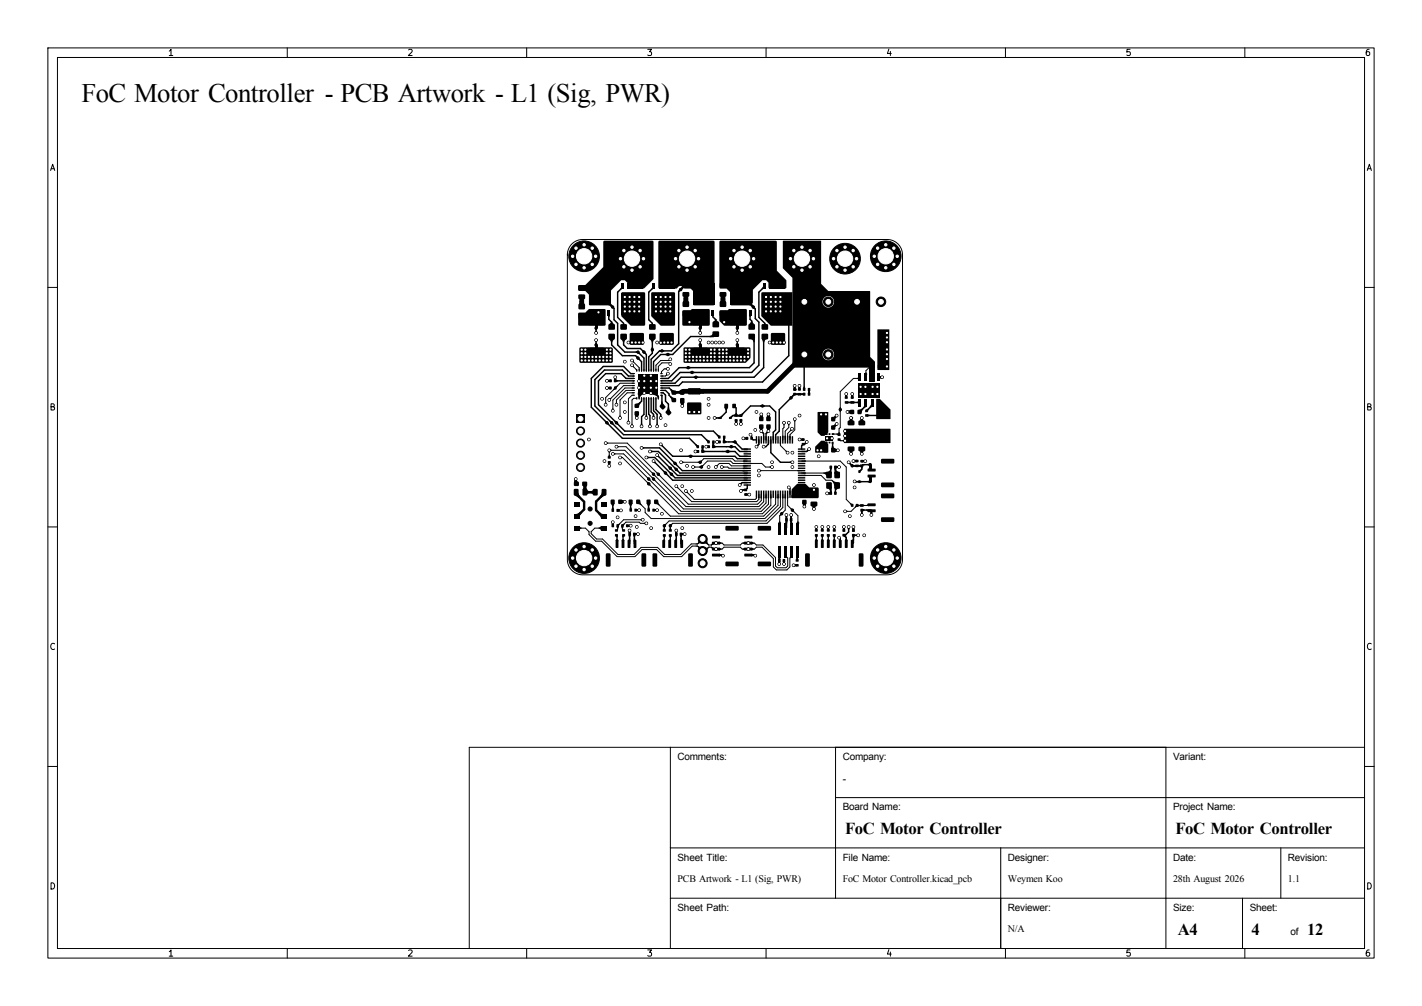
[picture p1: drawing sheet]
<svg xmlns="http://www.w3.org/2000/svg" width="297mm" height="210mm" viewBox="0 0 297 210" stroke-linecap="round" stroke-linejoin="round" font-family="sans-serif">
<defs><g id="words">
<text font-size="5.6" x="17" y="21.3">FoC Motor Controller - PCB Artwork - L1 (Sig, PWR)</text>
<g font-size="3.5">
<text x="176.5" y="174.1">FoC Motor Controller</text>
<text x="245.5" y="174.1">FoC Motor Controller</text>
<text x="246" y="195.1">A4</text>
<text x="261.4" y="195.1">4</text>
<text x="273" y="195.1">12</text>
</g>
<g font-size="2.1">
<text x="141.5" y="158.7">Comments:</text>
<text x="176" y="158.7">Company:</text>
<text x="245" y="158.7">Variant:</text>
<text x="176" y="163.2">-</text>
<text x="176" y="169.2">Board Name:</text>
<text x="245" y="169.2">Project Name:</text>
<text x="141.5" y="179.7">Sheet Title:</text>
<text x="176" y="179.7">File Name:</text>
<text x="210.5" y="179.7">Designer:</text>
<text x="245" y="179.7">Date:</text>
<text x="269" y="179.7">Revision:</text>
<text x="141.5" y="184.2">PCB Artwork - L1 (Sig, PWR)</text>
<text x="176" y="184.2">FoC Motor Controller.kicad_pcb</text>
<text x="210.5" y="184.2">Weymen Koo</text>
<text x="245" y="184.2">28th August 2026</text>
<text x="269" y="184.2">1.1</text>
<text x="141.5" y="190.2">Sheet Path:</text>
<text x="210.5" y="190.2">Reviewer:</text>
<text x="245" y="190.2">Size:</text>
<text x="261" y="190.2">Sheet:</text>
<text x="210.5" y="194.7">N/A</text>
<text x="269.5" y="195.2">of</text>
</g>
<g font-size="1.3">
<text x="35" y="12">1</text>
<text x="85" y="12">2</text>
<text x="135" y="12">3</text>
<text x="185" y="12">4</text>
<text x="235" y="12">5</text>
<text x="285" y="12">6</text>
<text x="10.3" y="36">A</text>
<text x="285.3" y="36">A</text>
<text x="10.2" y="86">B</text>
<text x="285.2" y="86">B</text>
<text x="10.2" y="136">C</text>
<text x="285.2" y="136">C</text>
<text x="10.2" y="186">D</text>
<text x="285.2" y="186">D</text>
<text x="35" y="200">1</text>
<text x="85" y="200">2</text>
<text x="135" y="200">3</text>
<text x="185" y="200">4</text>
<text x="235" y="200">5</text>
<text x="285" y="200">6</text>
</g>
</g></defs>
<g fill="none" stroke="#000" stroke-width=".21">
<path d="M10 10h277v190h-277zM12 12h273v186h-273zM60 10v2M110 10v2M160 10v2M210 10v2M260 10v2M119.4 50.9a3.2 3.2 0 0 1 2.3-.9h63.6a3.2 3.2 0 0 1 3.2 3.2v63.6a3.2 3.2 0 0 1-3.2 3.2h-63.6a3.2 3.2 0 0 1-3.2-3.2v-63.6a3.2 3.2 0 0 1 .9-2.3zM10 60h2M124.5 68.5v1M124.5 71v1M132 75.3l1.5 1.5v.6"/>
<path d="M132 76.3l1 1.1M139.5 77h-.8l-.6 .6v.4M139.5 78l-.5 .5h-.9M140 75l-.3 .3h-1.7l-1 1v1.1M140 76l-.3-.2h-1.5l-.7 .7v.9M146.2 68.5v1M146.2 71v1M154 68.5v1M154 71v1M179.6 78.8l-.2 .2h-1.2l-2.7 2.8v7.5l-.3 .2v1.2M182.1 76.5h-.4l-.8 .9v1.4M285 60h2"/>
<path d="M126.5 92.5h4.5l12.7 12.8h14.5l.8-.8v-1.3M127.2 95.5v-1.5h3.3l12.3 12.3h15.9l1.3-1.3v-1.8M128 94.8h2.2l12 12h16.8l1.5-1.5v-2.1M128.5 81h.1M128.7 93.3h2.1l12.4 12.5h15.3l1-1v-1.6M129.5 95.5h.5l11.7 11.8h17.6l1.7-1.8v-2.3M132.4 82h-1.4l-1.5 1.5v3.8M132.4 81h-1.9l-2.5 2.5v2.3M132.4 80.5h-2.2l-3 3M132.4 82.5h-.4l-.8 .8v5M132.4 81.5h-1.6l-2.1 2v1M132.4 80h-2.9l-3 3v1.5"/>
<path d="M133 83.2h-.6l-.4 .3v5.5M144.7 97.5h1.8l1.3-1.2h4.8l.5 .5h6l.8 .7h1.4M150.7 97.5h1.3l.2 .3h3.9M156.1 96.3h-2.6l-.5-.5h-6l-.8 .7h-4M156.1 97.3h-3.3l-.6-.5h-2l-.7 .7M158.5 98.3h8.9M163 91.8v1.2l1.5 1.5M163.7 88.3v1l-.2 .2v2.3M164.7 88.3v1l-.7 .7v1.8M165.4 89.5l-.9 1v1.3M166 87.5v2.3l-1 1v1M167.4 99.3h4.1l1 1h1.3l1.1 1.1-.4 .3v1.3"/>
<path d="M167.4 96.3h8.1l1.3 1.2v6.8l1.2 1.2M173.5 97.5v1.3l-.4 .4-.3-.4h-5.4M173.9 90.6h1.2M175.2 91.8l.3 .2h1M10 110h2M120.4 110.3h1.9l.7 .7v.6l1.4 1.4h1.3l3.2 3.2h3.7l1.5-1.5h3.1l1.4 1.5h3.8l2.2-2.2h1.1l1 1h.5l.8-.8h.6l.4 .4h1.8l.4-.4h3.4l.4 .4h2.6l.4-.4h1.2l2.3 2.4v1.7l.7 .7h2.1l.7-.7v-1.8l.4-.4v-.9M126.1 110.3h-1.9l-.7 .7v.4l1.1 1.1h1.2l3.3 3.3h3.3l1.5-1.5h3.4l1.5 1.5h3.4l2.2-2.3h1.3l1-1 1.3 1.3h.6l.4-.4h1.8l.4 .4h3.4l.4-.4h2.6l.4 .4h1.3l2.7 2.6v1.8l.3 .3h1.9l.3-.3v-1.7l-.4-.4v-.9M128.7 111.8l.2 .1v1.7M130.2 111.8l-.1 .1v1.7M134.3 108.5h-4l-1.3 1.3v.7l-.3 .2M135 109.3h-1.3l-.2-.3h-2.8l-.7 .8v.7l.2 .2M138.7 111.8v1.6l-.1 .2"/>
<path d="M140 111.8v1.6l-.1 .2M141.2 101.5l3.3 3.2h13.5l.5-.4v-1.1M143.2 102.5l1.8 1.8h12.8l.2-.3v-.8M162 103.2v2.1l-2.5 2.5h-19.5l-3-3M162.5 103.2v2.3l-2.8 2.8h-23.7l-1.3-1.3v-.8l-1.4-1.4M163 103.2v2.6l-3 3h-20.3l-1 1v.9M163.5 103.2v2.8l-3.3 3.3h-19.7l-.5 .5v.9M164 103.2v3.3l-1.2 1.2v2.6M164.5 103.2v2.3l2.2 2.2v2.6M170.5 110v.7M170.5 111.8v1.8M171.7 110v.7"/>
<path d="M171.7 111.8v1.8M173 110v.7M173 111.8v1.8M174.2 110v.7M174.2 111.8v1.8M178 105.5h.1M182 105.4l-.1 .1h-2.9l-1.2 1.3h-1.3M285 110h2M140 156v42M174.5 156v31.5M243.5 156v42M285 156h-187v42"/>
<path d="M10 160h2M140 177h145M174.5 166.5h110.5M209 177v21M267.5 177v10.5M285 160h2M60 198v2M110 198v2M140 187.5h145M160 198v2M210 198v2M259.5 187.5v10.5"/>
<path d="M260 198v2"/>
</g>
<g fill="#000">
<path d="M120.8 59.6h1.3l.1 .2v.6l-.2 .2-1.1-.1-.1-.2zM123 59.2h4.5v4.5h-4.5zM129.8 59.1h.5v1.1h-.5zM129.8 59.8h.4v.4l-.4 .2-.2-.2zM131.1 59.1h.5v1.1h-.5zM132.4 59.1h.5v1.1h-.5zM133.7 59.1h.5v1.1h-.5zM126 50.4l.3-.2 10.1 .1 .1 .2v7.7l-2.1 2.1-3.2-.1-.2-.2v-1l-.5-.5h-.7l-2.3 2.2v2.7l-.2 .3h-4.1l-.2-.2v-2l-.8-.8h-1.3l-.1-1 .2-.2h1.2l3.8-3.8zM136.3 59.1h.5v1.1h-.5zM136.3 59.8h.4v.4l-.4 .2-.2-.2zM137.6 59.1h.5v1.1h-.5zM138.9 59.1h.5v1.1h-.5z"/>
<path d="M140.2 59.1h.5v1.1h-.5zM142 60.3l.7-.7 .3 .3-.7 .7zM142.6 59.1h1.2l.2 .2v.6l-.3 .2-1-.1-.2-.2zM137.6 50.3l11.4-.1 .2 .2v13.2l-.2 .1h-4.1l-.1-.2v-2.8l-.6-.4-1.3-.1a.91 .91 0 0 0-.8-.5 .91 .91 0 0 0-.8 .5l-3.5 .1-.3-.3v-9.5zM144.8 59.2h4.4v4.5h-4.4zM150.3 59.1h1.3l.1 .2v.6l-.2 .2-1.1-.1-.1-.2zM152.5 59.2h4.5v4.5h-4.5zM159.3 59.1h.5v1.1h-.5zM159.3 59.8h.4v.4l-.4 .2-.2-.2zM160.6 59.1h.5v1.1h-.5zM161.9 59.1h.5v1.1h-.5zM150.3 50.4l.2-.2 11.6 .1 .2 .2v6l1.9 2v1.6l-.2 .2-3.3-.1-.2-.2v-1l-.5-.5h-.8l-2 2v2.6l-.1 .3-.6 .3h-3.9l-.1-.2v-2.5l-.7-.7-1.3-.1-.2-.2z"/>
<path d="M163.2 59.1h.5v1.1h-.5zM163.5 50.3h8v9l1.5 1.4 8.7 .1v13.7l1 1.1v4.1h-1.2v-3h-16v-2.8h6.3a1.2 1.2 0 0 0 1.7 1.2 1.2 1.2 0 0 0 .3-2 1.2 1.2 0 0 0-2 .6v.2h-6.3v-11h6.3a1.2 1.2 0 0 0 1.7 1.2 1.2 1.2 0 0 0 .3-2 1.2 1.2 0 0 0-2 .6v.2h-6.3v-4.9l-2-2.1zM120.9 63.5h1.2v1h-1.2zM120.9 65.5h1.2v1h-1.2zM120.8 61.5h1.3l.1 .2v.6l-.2 .2-1.1-.1-.1-.2zM121 62.8h1l.1 .7-.6 .5-.6-.5zM123.1 64.8h.5v1.1h-.5zM123.1 59.2h.5v.8h-.5zM124.4 69h.2l.2 .4h-.6zM124.4 71.5h.2l.1 .5-.4-.1zM124.3 68.6h.4l-.1 .4h-.2zM124.2 71.1h.6l-.2 .4h-.2z"/>
<path d="M124.2 72h.6v1h-.6zM124.2 67.5h.6v1h-.6zM124.4 64.8h.5v1.1h-.5zM124.4 59.2h.5v.8h-.5zM122.9 66.6l3.1-.1 .2 .3v.9l-.3 .2h-2.9l-.2-.2zM122.9 72.7l3.1-.1 .2 .3v.9l-.3 .2h-2.9l-.2-.2zM122.9 64.8h3.2v1.1h-3.2zM125.6 64.8h.5v1.1h-.5zM125.6 59.2h.5v.8h-.5zM120.8 65.4l1.4-.1 .9-.8h3.3l.1 .3v3.1l-.3 .1h-5.3l-.1-.3zM127.1 65.4l.3 .5-.1 .2h-.3l-.1-.2zM126.9 64.8h.5v1.1h-.5z"/>
<path d="M126.9 59.2h.5v.8h-.5zM121.1 72.5h6.7l.2 .4v2.7l-.3 .1h-6.6l-.1-.2v-2.7zM127.5 67.2l.2-.2 .6 .7-.6 .5-.5-.5 .4-.4zM127.2 70.8l.6-.5 .5 .5-.4 .6h-.3zM127.3 79.2h.5v.6h-.5zM127.1 63.6l.3-.4 .7 .7-.3 .4zM127.1 67.7h1.3v1.1h-1.3zM127.1 69.7h1.3v1.1h-1.3zM128.4 78.9h.2l.1 .4-.2 .2-.3-.2zM128.7 79.2l.3 .2v.2l-.3 .2-.2-.3zM128.2 79.2h.5v.6h-.5zM129.8 61.3h4.4v4.5h-4.4z"/>
<path d="M129.8 65h.5v.8h-.5zM129.7 70.8l.6-.5 .5 .5-.4 .6h-.3zM129.6 67.7h1.3v1.1h-1.3zM129.6 69.7h1.3v1.1h-1.3zM131.1 59.1h3.2v1.1h-3.2zM131.1 65h.5v.8h-.5zM131.9 79.9l.4 .1-.3 .1zM132 75.2l.2-.1 .2 .5-.1 .1-.4-.2zM132 76.2l.2-.1 .2 .5-.1 .1-.4-.2zM132.4 65h.5v.8h-.5zM132.9 77l.1 .3-.3-.2zM132.8 74.5l.2-.2 .4 .2-.4 .4z"/>
<path d="M132.8 73.4l.4-.1v.4l-.4-.1zM133.1 74.6h.3l-.3 .3-.1-.1zM133.2 74.7l.3-.1 .2 .4-.2 .2-.4-.2zM133.2 73.5l.3-.1 .2 .3-.2 .2-.4-.2zM133.4 76.9h.2l-.1 .4zM133.7 65h.5v.8h-.5zM131.7 66.6l2.5-.1 .1 .3v.9l-.2 .2-2.3-.1-.2-.2zM131.7 69.7h2.5l.1 .2v.9l-.2 .2h-2.3l-.2-.3zM134.2 73.1l.4 .2-.3 .3-.3-.3zM131.6 69.5h2.8l.1 .3v2.1l-.3 .1h-2.6l-.1-.3zM134.3 73.4h.3l-.2 .2-.1-.1zM129.8 61.1l.2-.1h4.5l.2 .1 .1 6.6-.2 .3h-2.8l-2-1.9z"/>
<path d="M134.5 73.5l.2-.1 .2 .3-.2 .2-.3-.2zM135.7 70.8l.6-.5 .5 .5-.4 .6h-.3zM136.3 61.3h4.4v4.5h-4.4zM136.3 65h.5v.8h-.5zM136.1 72.5h.3l.1 .4h-.5zM136 73.1h.5l-.1 .4h-.3zM135.6 67.7h1.3v1.1h-1.3zM135.6 69.7h1.3v1.1h-1.3zM136.9 76.9h.2l-.1 .4zM133.2 78.2h4.1v4.1h-4.1zM137.4 76.9h.2l-.1 .4zM137.6 59.1h3.2v1.1h-3.2z"/>
<path d="M137.6 65h.5v.8h-.5zM137.8 73.1l.4-.1v.5l-.4-.1zM138.1 77.8h.1v.2zM138 73.1h.3l-.1 .3h-.2zM138.3 73l.4 .1v.3l-.4 .1zM138.2 78.5l.4-.1v.2zM138.9 65h.5v.8h-.5zM139.3 77.9l.3 .3-.4 .2-.1-.1zM139 76.9l.4-.2v.6l-.4-.2zM139 73.9l.5-.1v.4l-.5-.1zM139.3 73.9h.2v.2h-.2zM139.6 73.8l.4 .1v.2l-.4 .1z"/>
<path d="M140.2 65h.5v.8h-.5zM138 66.6l2.4-.1 .2 .3v.9l-.3 .2-2.2-.1-.2-.2zM138 69.7h2.4l.2 .2v.9l-.3 .2h-2.2l-.2-.3zM137.8 69.6l.2-.1h2.6l.2 .3-.1 2.1-.2 .1h-2.6l-.1-.3zM136 61.1l.3-.1h4.4l.3 .1v6.6l-.1 .3h-2.8l-2-1.9zM141.9 60.3l.4 .4-.4 .2-.2-.2zM143.5 76.8h.1zM143.3 76.6l.4-.1v.5l-.4-.1zM142.6 63h1.3v1h-1.3zM142.6 65h1.3v1h-1.3zM142.6 61h1.2l.2 .2v.6l-.3 .2-1-.1-.2-.2zM142.8 62.3h.9l.1 .7-.5 .5-.6-.5z"/>
<path d="M143.8 76.5l.4 .1v.3l-.4 .1zM144.1 77.6l.4-.1v.5l-.4-.1zM144.3 77.6h.3l-.1 .3h-.2zM144.6 77.5l.4 .1v.3l-.4 .1zM145.1 78.8h.1zM144.9 78.6l.4-.1v.5l-.4-.1zM144.8 64.8h.5v1.1h-.5zM144.8 59.2h.5v.8h-.5zM145.4 78.5l.4 .1v.3l-.4 .1zM146.2 71.5h.1l.2 .5-.5-.1zM146.2 69h.1l.2 .4h-.5zM146 68.6h.5l-.2 .4h-.1z"/>
<path d="M146 71.1h.5l-.2 .4h-.1zM146 67.5h.5v1h-.5zM146 72h.5v1h-.5zM146.1 64.8h.5v1.1h-.5zM146.1 59.2h.5v.8h-.5zM144.6 66.6l3.2-.1 .1 .3v.9l-.2 .2h-3l-.1-.2zM144.6 72.7l3.2-.1 .1 .3v.9l-.2 .2h-3l-.1-.2zM144.7 64.8h3.2v1.1h-3.2zM147.4 64.8h.5v1.1h-.5zM147.4 59.2h.5v.8h-.5zM142.6 64.8l1.6-.1 .4-.2h3.5l.1 .3v3.1l-.2 .1h-5.4l-.1-.3v-2.7zM148.3 70.1l.4-.2 .1-.2 .7 .6-1.2 .1z"/>
<path d="M148.7 64.8h.5v1.1h-.5zM148.7 59.2h.5v.8h-.5zM149.3 66.7l.2-.2 .6 .7-.6 .5-.6-.5 .4-.4zM148.9 67.2h1.2v1.1h-1.2zM148.9 69.2h1.2v1.1h-1.2zM150.4 63h1.2v1h-1.2zM150.4 65h1.2v1h-1.2zM150.3 61h1.3l.1 .2v.6l-.2 .2-1.1-.1-.1-.2zM150.5 62.3h1l.1 .7-.6 .5-.6-.5zM152.6 64.8h.5v1.1h-.5zM152.6 59.2h.5v.8h-.5zM153.9 69h.2l.2 .4h-.6z"/>
<path d="M153.9 71.5h.2l.1 .5-.4-.1zM153.8 68.6h.4l-.1 .4h-.2zM153.7 71.1h.6l-.2 .4h-.2zM153.8 72h.4v1h-.4zM153.8 67.5h.4v1h-.4zM153.9 64.8h.5v1.1h-.5zM153.9 59.2h.5v.8h-.5zM152.4 66.6l3.1-.1 .2 .3v.9l-.3 .2h-2.9l-.2-.2zM152.4 72.7l3.1-.1 .2 .3v.9l-.3 .2h-2.9l-.2-.2zM152.4 64.8h3.2v1.1h-3.2zM155.1 64.8h.5v1.1h-.5zM155.1 59.2h.5v.8h-.5z"/>
<path d="M150.4 64.8l1.6-.1 .4-.2h3.5l.1 .3v3.1l-.3 .1h-4.5l-.9-1.1zM142.9 72.5h13.6l.2 .2v2l-1.1 1h-12.6l-.2-.2v-2.7zM156.6 65.4l.3 .5-.1 .2h-.3l-.1-.2zM156.4 64.8h.5v1.1h-.5zM156.4 59.2h.5v.8h-.5zM156.9 67.1h.2l.5 .6-.6 .5-.6-.5zM156.4 67.7h1.2v1.1h-1.2zM156.4 69.7h1.2v1.1h-1.2zM157.5 70.3l.2 .3-.1 .8h-.2l-.2-.4-.3-.2zM156.5 63.6l.3-.4 .7 .7-.3 .4zM157.3 64.1l.3-.1 .2 .4-.2 .2-.4-.3zM159.3 61.3h4.4v4.5h-4.4z"/>
<path d="M159.3 65h.5v.8h-.5zM159.5 70.3l.6 .5-.3 .2-.2 .4h-.2l-.3-.7zM159.1 67.7h1.3v1.1h-1.3zM159.1 69.7h1.3v1.1h-1.3zM160.6 59.1h3.2v1.1h-3.2zM160.6 65h.5v.8h-.5zM161.9 65h.5v.8h-.5zM162.9 64.5h.3l.1 .4h-.6zM163.2 65h.5v.8h-.5zM162.7 64.1h.6l-.1 .4h-.3zM163 65l.2-.2 .3 .5-.2 .2-.5-.3zM161.2 66.6l2.5-.1 .1 .3v.9l-.2 .2-2.3-.1-.2-.2z"/>
<path d="M161.2 69.7h2.5l.1 .2v.9l-.2 .2h-2.3l-.2-.3zM161 69.6l.3-.1h2.6l.1 .3v2.1l-.3 .1h-2.6l-.1-.3zM159 61.1l.3-.1h6.2v7h-4.4l-2-1.9zM167.1 62.1h1.8v1.8h-1.8zM167.1 73.1h1.8v1.8h-1.8zM178.1 62.1h1.8v1.8h-1.8zM179.3 78h.6v1.6h-.6zM179 78.9l.3-.2 .3 .3-.3 .3-.3-.2zM180.3 72.7h1.1l.2 .1v2.3l-.2 .2-.9 .1-.2-.2zM180.3 69.2h1.1l.2 .1v2.3l-.2 .2-.9 .1-.2-.2zM180.6 78h.6v1.6h-.6zM180.8 77.7h.2l.2 .3-.3 .8-.3-.8z"/>
<path d="M181.7 76.1h.9v.8h-.9zM181.8 78h.6v1.6h-.6zM183.1 78h.6v1.6h-.6zM183.4 76.1h.9v.8h-.9zM183.5 72.7h1l.2 .1v2.3l-.1 .2-1 .1-.2-.2zM183.5 69.2h1l.2 .1v2.3l-.1 .2-1 .1-.2-.2zM183.4 78.7l.3-.2h.3v.5h-.3zM183.3 68.8l2.4 .1v8.2l-.1 .2-2.3-.2zM120.4 86.6h1.7v1.7h-1.7zM126.5 87.8l.4 .2-.4 .4-.2-.4zM126.5 88.3l.1 .1zM126.6 92.2l.4 .2v.2l-.4 .2z"/>
<path d="M126.4 84h.2l.2 .4h-.6zM126.6 88.3l.3-.1zM126.7 88.2l.3-.1 .2 .4-.2 .2-.4-.2zM127 96.3h.5v.4h-.5zM127 95.3h.5v.4h-.5zM127.3 80.7h.4v.6h-.4zM127 96.7l.3-.2 .2 .2-.1 .3-.3 .1zM127.3 93.7l.5 .2v.2l-.5 .2zM127.2 95h.1l.2 .3-.3 .2-.2-.2zM127.1 96.7h.3l.1 .5h-.5zM127 94.1h.5l-.2 .4h-.1zM127.5 87.8l.4 .2-.4 .4-.2-.4z"/>
<path d="M127.1 83.3l.5-.3 .1 .2-.2 .4zM127.6 88.1l.3 .1-.3 .2-.1-.1zM127.7 88.2l.3-.1 .2 .4-.2 .2-.4-.2zM128.1 94.5l.4 .2v.1l-.4 .2zM127.9 85.2h.2l.2 .5h-.6zM128.3 80.7h.4v.6h-.4zM128.2 80.9l.3 .1 .1 .3-.5 .2-.1-.1zM128.5 87.8l.4 .2-.4 .4-.2-.4zM128.5 88.3l.1 .1zM128.8 93l.5 .2v.1l-.5 .2zM128.7 84h.1l.2 .4h-.5zM128.8 88.2l-.2 .2z"/>
<path d="M128.5 80.7l.4-.2 .1 .1-.2 .5-.3-.1zM128.7 88.2l.3-.1 .2 .4-.2 .2-.4-.2zM129.6 95.2l.5 .3-.5 .3zM129.4 86.7h.2l.2 .5h-.6zM131.2 87.7h.1l.2 .5h-.5zM131.9 88.5h.2l.2 .4h-.6zM131.9 81.4l.4 .1-.3 .1zM131.9 80.9l.4 .1-.4 .1zM131.9 80.4l.4 .1-.4 .1zM131.9 81.9l.4 .1-.4 .1zM132.8 83.1l.2 .1h-.2zM132.6 86.6l.4-.3 .4 .3-.2 .6h-.4z"/>
<path d="M132.6 84.3h.8v.8h-.8zM132.6 85.9h.8v.8h-.8zM133.5 80.3l1 2a.93 .93 0 0 0-.8 .7l-.3 .1-.2-.8zM132.8 84.3l.8-.4 .2 .2-.3 .8-.5-.2zM133.5 80.9h.2l-.1 .5h-.2zM134.1 93.2l.4 .2v.2l-.4 .2zM133.9 88.5h.2l.2 .4h-.6zM135.1 95.2l.4 .2v.2l-.4 .2zM135.1 80.4l2.2 .8a1.89 1.89 0 0 0 .3 1.6v.3h-.2a.87 .87 0 0 0-1-.7l-.8-.1zM134.9 86.7h.2l.2 .5h-.6zM135.1 99.7l.1-.1 .4 .2-.3 .3zM135.3 100h.3l-.2 .1z"/>
<path d="M135.5 100l.2-.1 .2 .4-.1 .1-.4-.2zM135.8 94l.5 .1v.3l-.5 .1zM135.6 88.5h.3l.1 .4h-.5zM136 81.8l.4 .1v.3l-.4 .1zM136.2 98.6l.4 .2-.3 .3-.2-.4zM136.1 99.7l.1-.1 .4 .2-.3 .3zM136.3 100h.3l-.2 .1zM136.3 99h.3l-.2 .1zM136.4 86.7h.2l.2 .5h-.6zM136.5 99l.2-.1 .2 .4-.1 .1-.4-.2zM136.5 100l.2-.1 .2 .4-.1 .1-.4-.2zM136.5 96.2l.2-.1 .3 .4-.2 .2-.4-.2z"/>
<path d="M137.2 98.6l.4 .2-.3 .3-.2-.4zM137.1 88.5h.3l.1 .4h-.5zM137.2 95l.3-.1 .2 .4-.2 .2-.4-.3zM137.3 99h.3l-.2 .1zM137.5 99l.2-.1 .2 .4-.1 .1-.4-.2zM137.9 86.7h.2l.2 .5h-.6zM138 92.7l.2-.1 .3 .4-.2 .2-.4-.2zM138.1 83.8h.3l.3 .8-.5 .3-.4-.1zM137.8 84.7l.6-.4 .5 .5 .1 .2-.4 .4-.3 .1-.5-.6zM138.6 98.5l.2-.2 .3 .2-.3 .4zM138.8 98.8l.1 .1zM138.9 98.8l.2-.1z"/>
<path d="M139 98.7l.2-.1 .2 .4-.2 .2-.3-.2zM139.5 85h.3l.3 .9-.5 .2-.5-.3zM139.6 97.5l.2-.2 .3 .2-.3 .4zM139.8 97.8l.1 .1zM139.1 85.9l.6-.4 .5 .5v.2l-.4 .5h-.2l-.6-.5zM140 98.6l.4 .2-.4 .3-.2-.3zM140 99l.1 .1zM139.9 97.8l.2-.1zM139.9 81.4l.2-.2 .8 .3-.1 .5-.5 .1zM139.9 82.9l.2-.2 .8 .4-.1 .4-.5 .2zM140 97.7l.2-.1 .2 .4-.2 .2-.3-.2zM140.2 99.1l.2-.2z"/>
<path d="M140.2 99l.3-.1 .2 .4-.2 .1-.4-.2zM140.6 96.5l.2-.2 .3 .2-.3 .4zM140.8 96.8l.1 .1zM140.3 81.6h.9v.8h-.9zM140.3 83.1h.9v.8h-.9zM141 81.5l.7 .1v.5l-.5 .2-.4-.4zM141 97.6l.4 .2-.4 .3-.2-.3zM141 98l.1 .1zM140.9 96.8l.2-.1zM141 96.7l.2-.1 .2 .4-.2 .2-.3-.2zM141.2 98.1l.2-.2zM141.2 98l.3-.1 .2 .4-.2 .1-.4-.2z"/>
<path d="M141.6 81.6l.5-.2 .4 .5-.4 .5-.5-.3zM142.3 96.2l.5 .2v.2l-.5 .2zM142 84l.5-.4 .5 .4-.3 .6h-.4zM142.1 81.4h.8v1h-.8zM142.1 83.1h.8v1h-.8zM144 95.3h.1zM143.8 95.1l.4-.1v.5l-.4-.1zM144.3 95l.4 .1v.3l-.4 .1zM144.8 97.2l.5 .2v.2l-.5 .2zM145.2 92.9l.2-.2 .4 .2-.1 .3-.2 .1zM145.5 93h.5v.5h-.5zM145.5 94h.5v.5h-.5z"/>
<path d="M143.7 81.1l2.5-.1 .1 .3v.9l-.2 .2-2.3-.1-.2-.2zM143.7 84.2h2.5l.1 .2v.9l-.2 .2h-2.3l-.2-.3zM145 81.7l1.1-.7 .3 .2h.6v1h-.7l-.2 .1zM145.8 96.4l.4-.1v.4l-.4-.1zM143.6 84.1h2.8v2.3h-2.8zM146 97.4l.5-.1v.4l-.5-.1zM146.1 96.3l.4-.2 .2 .1-.2 .4zM146.7 93.3l.3 .2-.1 .3h-.3l-.1-.3zM146.4 97.3l.4-.2 .1 .1-.2 .4zM146.6 93.7h.3l.1 .3-.3 .2-.2-.2zM146.9 94l.4 .1v.3l-.3 .1-.3-.3zM146.5 94h.5v.5h-.5z"/>
<path d="M146.5 93h.5v.5h-.5zM147.6 91.7l.5 .2-.1 .3-.3 .1-.2-.4zM147.8 92h.4v.5h-.4zM147.8 93h.5v.5h-.5zM149 92.3l.2 .2-.1 .3h-.3v-.3zM148.8 92.7h.3l.1 .3-.2 .2-.3-.2zM149.2 93l.3 .1v.3l-.3 .1-.2-.3zM148.7 93h.5v.5h-.5zM148.8 92h.4v.5h-.4zM149.3 87l.5 .1v.3l-.5 .1zM149.4 97.3l.4-.2 .1 .1-.2 .4zM149.9 90.7l.4 .2-.1 .3-.2 .1-.3-.4z"/>
<path d="M150.2 87.1h.5v.3h-.5zM149.9 87.1l.3-.1 .2 .2-.2 .3-.3-.1zM150 91h.5v.5h-.5zM150 92h.5v.5h-.5zM150.4 87l.3-.2 .2 .2-.2 .3-.3-.1zM150.8 97.2l.5 .2v.2l-.5 .2zM151.2 91.3l.3 .2-.1 .3h-.3l-.1-.3zM151.1 91.7h.3l.1 .3-.3 .2-.2-.2zM151.4 92l.4 .1v.3l-.3 .1-.3-.2zM151 92h.5v.5h-.5zM151 91h.5v.5h-.5zM151.3 85.1l.4-.3 .4 .3-.3 .5h-.3z"/>
<path d="M151.5 94.1l.5-.1v.5l-.5-.1zM151.8 94.1h.2v.3h-.2zM152 94l.5 .1v.3l-.5 .1zM151.3 84.3h.7v.9h-.7zM152.3 87.1h.5v.3h-.5zM152.3 93.1l.4-.1v.5l-.4-.1zM152.5 93.1h.3l-.1 .3h-.2zM152.8 93l.4 .1v.3l-.4 .1zM152.5 87l.3-.2 .2 .2-.2 .3-.3-.1zM153 92.1l.5-.1v.5l-.5-.1zM153.2 86.6l.3-.1 .2 .2-.2 .3-.3-.1zM153.5 92.2l.2-.1 .2 .4-.2 .2-.3-.2z"/>
<path d="M153 84.3h.7v.9h-.7zM153.6 86.2h.3l.1 .3-.3 .2-.2-.2zM153.5 86.5h.5v.5h-.5zM153.5 87.5h.5v.5h-.5zM154 86.5l.3 .1v.3l-.3 .1-.2-.2zM154.2 86.6l.3-.1 .2 .3-.2 .2-.3-.1zM154.5 86.5h.5v.5h-.5zM154.5 87.5h.5v.5h-.5zM154.6 86.5l.5-.3 .2 .2-.3 .4h-.3zM155.2 96.2h.8l-.7 .2-.1-.1zM155.2 96.7h.8l-.7 .2-.1-.1zM155.2 97.7h.8l-.7 .2-.1-.1z"/>
<path d="M155.2 97.2h.8l-.7 .2-.1-.1zM155.8 91.2h.5v.6h-.5zM156.1 96.7l.7-.1 .2 .1v.1zM155.3 93.6h1.5v.2l-1.4 .1zM155.3 94.1h1.5v.2l-1.4 .1zM155.3 94.6h1.5v.2l-1.4 .1zM155.3 95.1h1.5v.2l-1.4 .1zM155.3 95.6h1.5v.2l-1.4 .1zM155.3 96.1h1.5v.2l-1.4 .1zM155.3 96.6h1.5v.2l-1.4 .1zM155.3 97.1h1.5v.2l-1.4 .1zM155.3 97.6h1.5v.2l-1.4 .1z"/>
<path d="M155.3 98.1h1.5v.2l-1.4 .1zM155.3 98.6h1.5v.2l-1.4 .1zM155.3 99.1h1.5v.2l-1.4 .1zM155.3 99.6h1.5v.2l-1.4 .1zM156.7 91.2h.5v.6h-.5zM157.9 91.1h.3l-.1 1.5-.3-.1zM157.9 93l.4-.2 .2 .2-.3 .4zM158.6 98l.4 .2v.1l-.4 .2zM158.4 91.1h.2v1.5l-.3-.1zM158.6 88.6h.8v.8h-.8zM158.6 87.1h.8v.8h-.8zM158.6 89.3l.4-.3 .4 .3-.3 .6h-.2z"/>
<path d="M158.9 89.5h.2l.2 .4h-.6zM158.9 91.1h.2v1.5l-.3-.1zM158.8 84.6l.4-.1v.5l-.4-.1zM159 90l.2-.1 .3 .4-.2 .2-.4-.3zM158.8 86.6h.4l.2 .5-.4 .4-.4-.3zM159 84.6h.3v.3h-.3zM159.3 84.5l.4 .1v.3l-.4 .1zM159.4 91.1h.3l-.1 1.5-.3-.1zM159.9 91.1h.2v1.5l-.3-.1zM160.1 88.6h.8v.8h-.8zM160.1 87.1h.8v.8h-.8zM160.3 89.9l.3 .3-.4 .3-.2-.2z"/>
<path d="M160.1 89.3l.4-.3 .4 .3-.3 .6h-.2zM160.4 89.5h.2l.2 .4h-.6zM160.4 91.1h.2v1.5l-.3-.1zM160.3 86.6h.4l.2 .5-.4 .4-.4-.3zM160.9 91.1h.2v1.5l-.2-.1zM160.7 97.4l.5-.2v.6l-.5-.2zM161.4 91.1h.2v1.5l-.3-.1zM161.9 91.1h.2v1.5l-.3-.1zM162.4 91.1h.2v1.5l-.2-.1zM163 91.9l.1 .8h-.2v-.1zM162.9 91.1h.3l-.1 1.5-.3-.1zM163.4 90.9h.2v.2l-.1 .7z"/>
<path d="M163.4 91.1h.2v1.5l-.3-.1zM163.5 88.3h.5l-.2 .5h-.1zM163.9 90.9h.2v.2l-.1 .7zM163.9 91.1h.2v1.5l-.3-.1zM164.1 94.2l.1-.2 .4 .3-.3 .3zM164.4 90.9h.2v.2l-.1 .7zM164.4 91.1h.3l-.1 1.5-.3-.1zM164.5 88.3h.5l-.2 .5h-.1zM165 82.9l.4 .4-.4 .2-.2-.2zM164.9 90.9h.2v.2l-.1 .7zM164.9 91.1h.2v1.5l-.3-.1zM165 96.4l.4-.2v.6l-.4-.2z"/>
<path d="M165.1 82.8l.4-.2 .2 .2-.3 .4zM165.2 89.5h.3l.1 .2-.5 .3-.1-.2zM165.4 91.1h.2v1.5l-.3-.1zM165.7 82.2l.3 .1 .1 .2-.5 .3-.2-.2zM165.7 82h.5v.5h-.5zM165.7 81.1h.5v.5h-.5zM166.2 82l.4 .2v.3h-.4l-.2-.2zM165.7 87.6h.6l-.2 .4h-.2zM166.5 98.2h.9l-.7 .2-.2-.1zM166.4 82.2l.3-.2 .3 .3-.3 .3-.3-.1zM166.7 82.1h.6v.4h-.6zM166.7 81.1h.6v.4h-.6z"/>
<path d="M167.2 82.1h.4v.3l-.4 .2-.2-.3zM167.5 92.5h.5v.5h-.5zM167.5 91.5h.5v.5h-.5zM167.7 81h.5v.6h-.5zM167.4 82.1l.3-.1 .3 .3-.3 .3-.3-.2zM167.8 80.7h.3l.1 .3-.2 .3-.3-.2zM167.5 99.2l.7-.1 .1 .1v.1zM167.5 96.2l.7-.1 .1 .1v.1zM167.5 98.7l.7-.1 .1 .1v.1zM167.9 92.5l.3-.1 .2 .2-.4 .4-.1-.1zM166.7 99.6h1.4l.1 .2-1.5 .1zM166.7 99.1h1.4l.1 .2-1.5 .1z"/>
<path d="M166.7 98.6h1.4l.1 .2-1.5 .1zM166.7 98.1h1.4l.1 .2-1.5 .1zM166.7 97.6h1.4l.1 .2-1.5 .1zM166.7 97.1h1.4l.1 .2-1.5 .1zM166.7 96.6h1.4l.1 .2-1.5 .1zM166.7 96.1h1.4l.1 .2-1.5 .1zM166.7 95.6h1.4l.1 .2-1.5 .1zM166.7 95.1h1.4l.1 .2-1.5 .1zM166.7 94.6h1.4l.1 .2-1.5 .1zM166.7 94.1h1.4l.1 .2-1.5 .1zM166.7 93.6h1.4l.1 .2-1.5 .1zM167.7 82h.5v.6h-.5z"/>
<path d="M168.3 92.1l.3 .4-.4 .2-.2-.2zM168.7 81h.5v.6h-.5zM168.8 93.6l.3 .4-.4 .2-.2-.2zM168.7 81.5l.3-.2 .2 .2-.1 .4h-.3zM168.8 81.7h.3l.1 .3-.2 .3-.3-.2zM168.7 82h.5v.6h-.5zM172.1 87.1h.8v.8h-.8zM172.1 93.6h.8v.8h-.8zM172.1 88.8h.8v.9h-.8zM170.3 93.2l1.2-1.2h.6l.3 .2h.4l.2 .6v1.6l-2.7 .1zM172.4 92.2h.4v.3h-.4zM172.4 90.5h.4v.3h-.4z"/>
<path d="M172 98.7l.7-.2 .4 .2-.5 .6-.2-.3-.4-.2zM172.6 98.5h1.1v1.3h-1.1zM170.8 86h2.2v4.2l-.2 .6h-.4l-.2 .2h-.7l-.7-.8zM173.1 92.2h.3v.3h-.3zM173.1 90.5h.3v.3h-.3zM173.3 97.2h.5v.6h-.5zM173.3 97.7l.2-.2 .3 .2-.2 .4h-.2zM173.6 87.1h.8v.8h-.8zM173.6 93.6h.8v.8h-.8zM173.6 88.8h.8v.9h-.8zM173.4 97.9h.2l.1 .8-.2 .4-.6-.6 .3-.2zM173.7 92.2h.4v.3h-.4z"/>
<path d="M173.7 90.5h.4v.3h-.4zM173.7 92.5l.2-.1 .2 .1-.1 .3h-.2zM173.8 93.1h.2l.3 .5-.4 .4-.3-.3zM172.5 91h1.6v1h-1.6zM174 90.4l.3 .1v.2l-.3 .1-.1-.2zM174.2 97.2h.5v.6h-.5zM174.3 93.6l.6 .2v.4l-.6 .2-.3-.4zM174.2 97.7l.3-.2 .2 .2-.1 .4h-.3zM174.3 98.5h1.1v1.3h-1.1zM174.3 97.9h.3l.2 .4 .3 .2-.6 .6-.2-.4zM174.7 97.2l.3 .2v.2l-.3 .2-.2-.3zM174.7 90.5h.4l.1 .1-.3 .3-.2-.2z"/>
<path d="M174.7 97.4l.5-.2v.6l-.5-.2zM175.2 90.2h.1l.2 .3-.2 .2-.3-.2zM175 90.5h.5v.5h-.5zM175 91.5h.5v.5h-.5zM175.2 92l.4-.3 .2 .4zM175.3 85.5h.3l-.2 .2zM175.4 85h.2l.1 .5-.4-.1zM175.3 85.6h.4l-.1 .4h-.2zM176 91.9l.4-.2v.6l-.4-.2zM176.5 82.3h.5l-.1 .5h-.3zM176.6 82.5h.3l.1 .3-.3 .2-.2-.2zM176.5 82.8h.5v.4h-.5z"/>
<path d="M176.5 83.8h.5v.4h-.5zM177 83.8l.3 .1v.3l-.3 .1-.2-.3zM177.1 89.8l1.2-.1 .2 .3v.5l-.3 .2h-1l-.2-.2zM177.1 87.9l1.2-.1 .2 .3v.5l-.3 .2h-1l-.2-.2zM177.2 96.5l.3-.1 .2 .4-.2 .2-.4-.3zM177.1 85.8l.6-.2 .3 .4-.4 .4-.5-.2zM177.3 94.2l.4-.5 .5 .5-.1 .1-.1 .4h-.5zM177.6 97l.2-.2 .3 .2-.3 .4zM177.4 83.9l.4-.1 .2 .2-.2 .3-.4-.1zM177.7 83.8h.6v.4h-.6zM177.7 82.8h.6v.4h-.6zM177.5 87.3h.5v.3l.2 .2-.5 .5-.4-.5 .1-.1z"/>
<path d="M178.1 97l.4 .1v.3l-.4 .1zM177.1 91.4l1.2-.1 .2 .3v.5l-.3 .2h-1l-.2-.2zM177.1 93.3l1.2-.1 .2 .3v.5l-.3 .2h-1l-.2-.2zM178.2 83.8l.4 .1v.3l-.4 .1-.2-.3zM177.6 85.6h.8v.8h-.8zM178.4 97.1l.4-.1 .2 .3-.2 .2-.4-.1zM178.7 97h.6v.5h-.6zM178.7 96h.6v.5h-.6zM179 97.2l.2-.2 .4 .1v.3l-.3 .1zM179.2 80h4.6v3h-4.6zM179.3 83.4h.6v1.6h-.6zM179 83.9l.3-.2 .3 .3-.3 .3-.3-.1z"/>
<path d="M179.3 98.2h.4v.5h-.4zM179.3 89.8l1.3-.1 .1 .3v.5l-.2 .2h-1.1l-.1-.2zM179.3 87.9l1.3-.1 .1 .3v.5l-.2 .2h-1.1l-.1-.2zM179.5 98.2l.3-.2 .2 .2-.3 .3-.2-.1zM179.4 97.1l.4-.1 .2 .2-.2 .3-.4-.1zM179.7 97h.6v.5h-.6zM179.7 96h.6v.5h-.6zM179.1 85.6h.8v.8h-.8zM179.7 97.4l.3-.2 .3 .3-.2 .3h-.2zM179.5 94.2l.5-.5 .5 .5-.2 .1-.1 .4h-.4zM179.4 85.5l.7-.3 .2 .2-.3 .8-.5-.2zM179.8 87.3h.4l.1 .3 .2 .2-.5 .5-.5-.5 .2-.1z"/>
<path d="M179.3 91.4l1.3-.1 .1 .3v.5l-.2 .2h-1.1l-.1-.2zM179.3 93.3l1.3-.1 .1 .3v.5l-.2 .2h-1.1l-.1-.2zM180 97l.6-.1v.2l-.3 .2zM180.6 83.4h.6v1.6h-.6zM180.6 84.5l.5-.1-.1 .6-.5 .3-.2-.2zM180.7 85.5h.6v.5h-.6zM180.7 86.5h.6v.5h-.6zM181.2 86.5l.4 .1v.3l-.4 .1-.2-.3zM180.9 85.5l.4-.3 .2 .2-.2 .5-.3-.1zM181.3 96.9l.4-.1v.4l-.4-.1zM181.8 83.4h.6v1.6h-.6zM181.5 97h.5v1h-.5z"/>
<path d="M181.8 84.5l.5-.1-.1 .6-.5 .2-.2-.2zM181.2 97.9l1.6-.1 .1 .5-1.6 .1zM181.2 99.1h1.6l.1 .5-1.6 .1zM183.1 83.4h.6v1.6h-.6zM183 83.3h.8l2.2 2.2v2h-3zM183.3 85.6h2.4v1.7h-2.4zM183.3 89.7h2.4v1.7h-2.4zM176.3 89.5h9.6l.1 2.9-9.7 .1zM184.1 95.8h2.5l.2 .2v.6l-.3 .2h-2.3l-.2-.3zM119.9 102.1h.7l.2 .1v1l-.1 .2-.6 .1-.3-.2zM120 100.1h.5l.2 .4-.5 .5-.3-.3zM120.2 102.9h.6l.4 .7-.3 .4-.9-.6z"/>
<path d="M119.9 100.6h1v.8h-1zM120.4 110.2l.6-.4 .5 .4v.1l-.5 .4zM119.8 109.8h1.2v1h-1.2zM119.8 107.3h1.2v1h-1.2zM119.8 104.8h1.2v1h-1.2zM120.4 107.3l.8-.5 .3 .4-.5 .8-.5-.2zM121.7 102.1h.7l.3 .1v1l-.2 .2-.6 .1-.2-.2zM121.7 101.4l.5-.4 .4 .3-.2 .7-.5-.1zM121.9 101.5h.5l.3 .7-.5 .5-.5-.5zM121.6 100.6h1v.8h-1zM122.6 102.3l.6 .2v.5l-.5 .3-.5-.6zM123.9 102.1h.7l.2 .1v1l-.1 .2-.6 .1-.3-.2z"/>
<path d="M123.3 102.5l.5-.3 .5 .6-.5 .5-.1-.2-.4-.1zM125 107.3l.3-.3 .6 .3v.6l-.4 .3zM125 110.2l.5-.4 .6 .4-.6 .5-.5-.4zM125.7 102.1h.7l.3 .1v1l-.2 .2-.6 .1-.2-.2zM125.7 102.8l.6 .1 .2 .5-.9 .6-.3-.4zM125.5 109.8h1.1v1h-1.1zM125.5 107.3h1.1v1h-1.1zM125.5 104.8h1.1v1h-1.1zM126.6 115.6l.7-.1 .2 .2v2.4l-.1 .2h-.6l-.3-.2zM127.8 109.5h.4v.5h-.4zM127.7 109.1h.6l-.2 .5-.3-.1zM127.6 105.1l.4-.3 .4 .3-.3 .6h-.3z"/>
<path d="M127.8 109.2h.3l.1 .3-.2 .2-.3-.2zM127.8 106h.3l.1 .3-.2 .2-.3-.2zM127.8 106.3h.4v.5h-.4zM127.6 104.3h.7v.9h-.7zM128.5 111.5h.5v.5h-.5zM128.5 110.5h.5v.5h-.5zM128.8 109.5h.4v.5h-.4zM128.9 111.8l.2 .1-.1 .4h-.2l-.2-.3zM128.8 112.4h.2l.2 .4-.3 .7-.3-.7zM128.8 110l.2-.2 .3 .2-.2 .3h-.2zM128.6 112.7l.6 .1-.1 1.6-.5-.1zM129.2 106.3l.3 .1v.3l-.3 .1-.2-.3z"/>
<path d="M128.8 106.3h.4v.5h-.4zM129 109.4l.4-.2 .1 .2-.2 .5-.3-.2zM129.2 106.4l.4-.1v.5l-.4-.1zM129.9 104.3l.5 .2v.5l-.5 .2-.4-.4zM129.2 104.3h.7v.9h-.7zM129.7 110l.3-.2 .2 .2-.1 .3h-.2zM130 111.5h.5v.5h-.5zM130 110.5h.5v.5h-.5zM130.1 111.8l.3 .2-.2 .3h-.2l-.1-.4zM130 112.4h.2l.2 .4-.3 .7-.3-.7zM129.8 109.5h.4v.5h-.4zM129.9 109.4l.5-.2 .1 .2-.2 .5-.3-.2z"/>
<path d="M129.9 112.7l.5 .1-.1 1.6-.5-.1zM131.3 111.2h.5v.6h-.5zM131.2 109.5l.3 .1v.3l-.2 .1-.3-.3zM130.8 109.5h.4v.5h-.4zM131.2 110.8h.6l-.2 .5h-.3zM131.3 111.7l.2-.2 .3 .2-.2 .4h-.2zM131.3 110.9h.3l.2 .3-.3 .3-.2-.2zM131.4 112.4h.2l-.1 1.1-.3-.8zM131.1 112.7l.6 .1-.1 1.6-.5-.1zM131.2 109.6l.5-.1v.5l-.5-.1zM131.3 105.1l.4-.3 .4 .3-.2 .6h-.3zM131.6 105.9h.3l.1 .3-.3 .3-.2-.2z"/>
<path d="M131.5 106.2h.5v.6h-.5zM131.3 104.3h.8v.9h-.8zM132.2 111.2h.5v.6h-.5zM132.2 111.7l.3-.2 .2 .2-.1 .4h-.2zM132.4 112.4h.2l.2 .3-.3 .8zM132.7 111.2l.3 .2v.2l-.3 .2-.2-.3zM132.4 112.7l.5 .1-.1 1.6-.5-.1zM133 106.2l.3 .2v.2l-.3 .2-.2-.3zM132.5 106.2h.5v.6h-.5zM132.7 111.3l.5-.1v.6l-.5-.2zM133 106.4l.4-.2v.6l-.4-.2zM133.3 104.7l.4-.1 .4 .8-.2 .1-.8-.3z"/>
<path d="M132.9 104.3h.8v.9h-.8zM133.7 108.4l.5-.2v.6l-.5-.2zM134.5 109.2l.4-.2v.5l-.4-.2zM134 115.6l.7-.1 .3 .2v2.4l-.2 .2h-.6l-.2-.2zM135.1 100.7l.1-.1 .4 .2-.3 .3zM135 105.1l.5-.3 .4 .3-.3 .6h-.3zM135.3 101h.3l-.2 .1zM135.3 105.9h.3l.1 .3-.2 .3-.3-.2zM135.5 101l.2-.1 .2 .4-.1 .1-.4-.2zM135.3 106.2h.4v.6h-.4zM135.1 104.3h.7v.9h-.7zM136.7 106.2l.4 .2-.1 .2-.3 .2-.2-.3z"/>
<path d="M136.3 106.2h.4v.6h-.4zM136.7 106.4l.5-.2v.6l-.5-.2zM136.3 115.6l.7-.1 .3 .2v2.4l-.2 .2h-.6l-.2-.2zM137 104.8l.5-.2 .3 .8-.2 .1-.7-.3zM136.7 104.3h.7v.9h-.7zM138.5 111.5h.5v.5h-.5zM138.5 110.5h.5v.5h-.5zM138.5 109.8h.5l-.2 .4h-.1zM138.5 112l.2-.2 .3 .2-.2 .3h-.1zM138.7 112.4h.1l.1 .5-.2 .6-.2-.8zM138.7 110.2h.1l.2 .3-.2 .2-.3-.2zM138.4 112.7l.5 .1-.1 1.6-.5-.1z"/>
<path d="M138.6 109.5l.4-.2 .2 .2-.2 .4zM139.7 111.5h.6v.5h-.6zM139.7 110.5h.6v.5h-.6zM139.7 112l.3-.2 .3 .2-.2 .3h-.2zM139.9 112.4h.2l.1 .5-.2 .6-.3-.8zM139.9 110.2h.2l.2 .3-.3 .2-.3-.2zM139.6 112.7l.6 .1-.1 1.6-.5-.1zM139.8 109.8h.4l-.1 .4h-.2zM139.9 109.5l.4-.2 .1 .2-.2 .4zM141 111.2h.5v.6h-.5zM141 110.8h.5l-.1 .5h-.3zM141 111.7l.2-.2 .3 .2-.1 .4h-.3z"/>
<path d="M141.1 112.4h.3l-.2 1.1-.2-.8zM141.1 110.9h.3l.1 .4-.2 .2-.3-.2zM140.9 112.7l.5 .1-.1 1.6-.5-.1zM141.2 101.5l.3-.1 .2 .4-.1 .2-.5-.3zM142 111.2h.5v.6h-.5zM142 111.7l.3-.2 .2 .2-.1 .4h-.3zM142.1 112.4h.3l.1 .3-.2 .8zM142.4 111.2l.4 .2v.2l-.3 .2-.3-.3zM142.1 112.7l.6 .1-.1 1.6-.5-.1zM142.5 111.4l.4-.2v.6l-.4-.2zM143.2 102.5l.3-.1 .2 .4-.1 .2-.5-.3zM143.8 115.6l.7-.1 .2 .2v2.4l-.1 .2h-.6l-.3-.2z"/>
<path d="M145.3 113.9h.4l.5 .2h.6v.9l-1 .1v-.8l-.2-.2h-.3zM145.8 112.4l.9 .1 .1 .9h-.6l-.5 .2h-.4v-.2l.3 .1 .2-.3zM146.7 112.5l.9-.3 .2 1 .3 .7-.6-.4-1-.1zM147.2 114.2l.5 .1 .7-.2v.2a.73 .73 0 0 0-.7 .9l-.3 .5-.5-.4zM148.5 114.1l.6 .2 .2 .6-.6-.2zM148.7 113.2l.6-.1-.2 .6-.6 .2zM149 113.3l.5-.2v.5l-.5-.1zM149 114.5l.5-.1v.5l-.5-.2zM149.6 114.4l.5 .1v.2l-.5 .2zM149.6 113.1l.5 .2v.2l-.5 .1zM148.7 111.9l1.6-.1 .1 .5-1.6 .1zM148.7 113.1h1.6l.1 .5-1.6 .1z"/>
<path d="M148.7 114.4l1.6-.1 .1 .5-1.6 .1zM148.7 115.6h1.6l.1 .5-1.6 .1zM149.6 113.4l.7-.3 .4 .2v.2l-.4 .2zM149.6 114.6l.7-.3 .4 .2v.2l-.4 .2zM149.6 115.9l.7-.3 .4 .1v.3l-.4 .2zM150.5 115.7h.6l-.2 .5-.4-.2zM151.6 109.8h2.5l.2 .2v.6l-.3 .2h-2.3l-.2-.3zM151.6 117.3l2.5-.1 .2 .3v.6l-.3 .1h-2.3l-.2-.2zM154.4 101l.4-.2 .2 .2-.3 .4zM155.2 102.1l.3-.1 .2 .3-.2 .2-.3-.1zM155.2 114.5l.3-.2 .8 .3-.8 .3-.3-.2zM155.2 113.3l.3-.2 .8 .3-.8 .3-.3-.2z"/>
<path d="M155.5 102h.5v.5h-.5zM155.5 103h.5v.5h-.5zM155.8 114.5l.4-.1v.5l-.4-.2zM155.8 113.3l.4-.2v.5l-.4-.1zM156.4 114.4l.4 .1v.2l-.4 .2zM156.4 113.1l.4 .2v.2l-.4 .1zM155.3 100.1h1.5v.2l-1.4 .1zM155.3 100.6h1.5v.2l-1.4 .1zM155.3 101.1h1.5v.2l-1.4 .1zM155.5 111.9l1.6-.1v.5l-1.6 .1zM155.5 113.1h1.6v.5l-1.6 .1zM155.5 114.4l1.6-.1v.5l-1.6 .1z"/>
<path d="M155.5 115.6h1.6v.5l-1.6 .1zM156.3 113.4l.8-.3 .3 .2 .1 .2-.4 .2zM156.3 114.6l.8-.3 .3 .2 .1 .2-.4 .2zM156.3 115.9l.8-.3 .3 .1 .1 .3-.4 .2zM157.2 115.7h.6l-.2 .5-.4-.2zM157.9 102.4l.3 .1-.1 1.5-.3-.1zM158.5 103.2l.1 .9h-.2v-.2zM158.4 102.4l.2 .1v1.5l-.3-.1zM159 103.2l.1 .9h-.2v-.2zM158.9 102.4l.2 .1v1.5l-.3-.1zM159.5 103.2l.1 .9h-.2v-.2zM159.4 102.4l.3 .1-.1 1.5-.3-.1z"/>
<path d="M160 103.2l.1 .9h-.2v-.2zM159.9 102.4l.2 .1v1.5l-.3-.1zM160.5 103.2l.1 .9h-.2v-.2zM160.4 102.4l.2 .1v1.5l-.3-.1zM158.3 109.8h2.6l.1 .2v.6l-.2 .2h-2.4l-.2-.3zM158.3 117.3l2.6-.1 .1 .3v.6l-.2 .1h-2.4l-.2-.2zM161 103.2l.1 .9h-.2v-.2zM160.9 102.4l.2 .1v1.5l-.2-.1zM161.4 102.4l.2 .1v1.5l-.3-.1zM162 103.2l.1 .9h-.2v-.2zM161.9 102.4l.2 .1v1.5l-.3-.1zM162.5 116.7h.5v.6h-.5z"/>
<path d="M162.5 103.2l.1 .9h-.2v-.2zM162.5 109.1h.7v2.5h-.7zM162.5 113.9h.7v2.5h-.7zM162.4 102.4l.2 .1v1.5l-.2-.1zM162.5 117.2l.3-.2 .2 .2-.1 .4h-.3zM162.8 115.2l.3 1.2-.2 .3h-.3l-.1-.3zM162.6 117.2h.3l.1 .5h-.5zM162.6 116.4h.3l.1 .4-.2 .2-.3-.2zM162.7 108.8h.2l.3 .3-.4 1.2-.3-1.2zM163 103.2l.1 .9h-.2v-.2zM163 107.1l.4 .4-.4 .2-.2-.2zM162.9 102.4l.3 .1-.1 1.5-.3-.1z"/>
<path d="M163 107.2l.3 .1-.2 .1zM163.5 116.7h.5v.6h-.5zM163.5 103.2l.1 .9h-.2v-.2zM163.1 107l.4-.2 .2 .2-.2 .4zM163.4 102.4l.2 .1v1.5l-.3-.1zM163.5 117.2l.2-.2 .3 .2-.1 .4h-.3zM163.8 109.1h.6v2.5h-.6zM163.8 113.9h.6v2.5h-.6zM163.6 117.2h.3l.1 .5h-.5zM164 108.2h.5v.6h-.5zM164 103.2l.1 .9h-.2v-.2zM163.9 102.4l.2 .1v1.5l-.3-.1z"/>
<path d="M164 107.6h.5l-.1 .4h-.3zM164 108.7l.3-.2 .2 .2-.1 .4h-.3zM164.1 107.9h.3l.1 .4-.2 .2-.3-.2zM164.1 108.8h.3l-.1 1.5-.3-1.2zM164.5 103.2l.1 .9h-.2v-.2zM164.4 102.4l.3 .1-.1 1.5-.3-.1zM165 108.2h.5v.6h-.5zM165.1 109.1h.6v2.5h-.6zM165.1 113.9h.6v2.5h-.6zM164.9 102.4l.2 .1v1.5l-.3-.1zM165.1 106.2l.1-.1 .4 .2-.3 .3zM165 108.7l.2-.2 .3 .2-.1 .4h-.3z"/>
<path d="M165 107.6h.5l-.1 .4h-.3zM165.1 108.8h.3l.1 .3-.3 1.2zM165.1 107.9h.3l.1 .4-.2 .2-.3-.2zM165.3 106.5h.3l-.2 .1zM165.4 102.4l.2 .1v1.5l-.3-.1zM165.5 106.5l.2-.1 .2 .4-.1 .1-.4-.2zM165.8 117.7l.5 .2v.3l-.5 .1zM165.9 117.9l.4-.1 .2 .2-.2 .3-.4-.1zM166.3 109.1h.7v2.5h-.7zM166.3 113.9h.7v2.5h-.7zM166.5 115.2l.3 1.2-.2 .3h-.2zM166.4 116.5h.2l.2 .3-.3 .2-.3-.2z"/>
<path d="M165.4 102.1l1.2-1.1h1.6l.8 .8h1.8l.2 .2v1.8l-.3 .2h-5.2l-.2-.3zM166.2 116.8h.6v.4h-.6zM166.2 117.8h.6v.4h-.6zM166.6 108.8h.1l.3 .3-.3 1.2-.4-1.2zM167.6 105.1l.4-.3 .4 .3-.2 .6h-.4zM166.7 101.1h1.4l.1 .2-1.5 .1zM166.7 100.6h1.4l.1 .2-1.5 .1zM166.7 100.1h1.4l.1 .2-1.5 .1zM167.6 102.8h.8v.8h-.8zM167.6 104.4h.8v.8h-.8zM168.2 115.6l.7-.1 .2 .2v2.4l-.1 .2h-.6l-.2-.2zM169.5 105.7l.5-.5 .5 .5-.2 .1-.1 .4h-.4z"/>
<path d="M170.2 111.5h.6v.5h-.6zM170.2 110.5h.6v.5h-.6zM169.3 102.9l1.3-.1 .1 .3v.5l-.2 .2h-1.1l-.1-.2zM169.3 104.8l1.3-.1 .1 .3v.5l-.2 .2h-1.1l-.1-.2zM170.2 110.1h.6l-.2 .4h-.2zM170.2 112l.3-.2 .3 .2-.2 .3h-.2zM170.4 112.4h.2l.2 .4-.3 .7-.3-.7zM170.4 110.2h.2l.2 .3-.3 .2-.3-.2zM170.2 112.7l.6 .1-.1 1.6-.5-.1zM171.5 111.5h.5v.5h-.5zM171.5 110.5h.5v.5h-.5zM171.5 110.1h.5l-.2 .4h-.1z"/>
<path d="M171.5 112l.2-.2 .3 .2-.2 .3h-.1zM171.7 110.2h.1l.2 .3-.2 .2-.3-.2zM171.7 112.4h.2l.1 .4-.2 .7-.3-.7zM171.5 112.7l.5 .1v1.6l-.5-.1zM172.6 100.7h1.1v1.3h-1.1zM172.7 111.5h.6v.5h-.6zM172.7 110.5h.6v.5h-.6zM172.8 102.7l.5 .2v.2l-.5 .2zM172.7 110.1h.6l-.2 .4h-.2zM172.7 112l.3-.2 .3 .2-.2 .3h-.2zM172.9 112.4h.2l.2 .4-.3 .7-.3-.7zM172.9 110.2h.2l.2 .3-.3 .2-.3-.2z"/>
<path d="M172.7 112.7l.6 .1-.1 1.6-.5-.1zM173 102.9l.3-.2 .2 .3-.2 .3-.3-.2zM173.5 101.4l.2 .4v.8h-.3l-.2-.4-.3-.2zM173.4 102.4h.3l.1 .4-.3 .2-.2-.2zM173.3 102.7h.5v.6h-.5zM173.8 100.4l.1-.1 .5 .3 .6 .1-.2 .6-.5 .3zM174 111.5h.5v.5h-.5zM174 110.5h.5v.5h-.5zM174 110.1h.5l-.2 .4h-.1zM174 112l.3-.2 .2 .2-.2 .3h-.1zM174.2 112.4h.1l.2 .4-.2 .7-.3-.7zM174.2 110.2h.1l.2 .3-.2 .2-.3-.2z"/>
<path d="M174.5 101.4l.6 .6-.3 .2-.2 .4h-.2l-.1-.8zM174.3 100.7h1.1v1.3h-1.1zM174 112.7l.5 .1v1.6l-.5-.1zM174.4 102.4h.2l.1 .4-.2 .2-.3-.2zM174.2 102.7h.5v.6h-.5zM175.2 112.7l.6 .1-.1 1.6-.5-.1zM176 111.5h.5v.5h-.5zM176 110.5h.5v.5h-.5zM176 110.1h.5l-.1 .4h-.3zM176.1 110.2h.3l.1 .3-.2 .3-.3-.3zM176.2 111.7l.4-.1 .2 .5-.2 .2-.5-.3zM176.6 106.5l.4 .2v.1l-.4 .2z"/>
<path d="M176.4 111.4h.3l.2 .2-.4 .4-.1-.1zM176.6 112.4h.3l.1 .4-.2 .7-.3-.7zM176.5 112.7l.5 .1v1.6l-.5-.1zM177 110.1h.5l-.1 .4h-.3zM177.5 105.1l.1-.1 .5 .2-.1 .3-.3 .1zM178 111.5h.5v.5h-.5zM178 110.5h.5v.5h-.5zM178 110.1h.5l-.1 .5-.3-.1zM178 111.9l.2-.2 .3 .3-.1 .3h-.3zM177.8 105.2h.4v.6h-.4zM177.7 112.7l.6 .1-.1 1.6-.5-.1zM178.1 112.4l.3 .1-.1 1.1-.3-.9z"/>
<path d="M178.1 110.2h.3l.1 .3-.3 .3-.2-.3zM178.7 100.3l.3 .1v.3l-.5 .1zM178.7 105.4l.3 .1 .1 .3-.5 .2-.1-.1zM178.7 111.6l.5-.1v.5l-.5-.1zM179.3 105.3l.2 .1 .1 .2-.4 .2-.2-.3zM178.8 105.2h.4v.6h-.4zM179.1 100.4l.2-.1 .2 .3-.2 .2-.2-.1zM179.3 100.3h.4v.5h-.4zM179.7 100.3l.2 .1v.3l-.2 .1-.2-.2zM179.4 105.4l.4-.1 .2 .2-.2 .3-.4-.2zM179.7 106.7l.3-.2 .3 .2-.2 .3h-.2zM179.9 107h.2l.2 .4h-.6z"/>
<path d="M179.7 105.3h.6v.5h-.6zM179.7 106.2h.6v.5h-.6zM180.2 106.2l.4 .1v.3l-.4 .1-.2-.2zM180.2 105.3l.4 .1v.2l-.4 .2-.2-.3zM179.4 115.6l.7-.1 .2 .2v2.4l-.1 .2h-.6l-.2-.2zM180.9 105.4l.3-.2 .8 .3-.6 .2-.5-.1zM180.9 106.3l1.1 .2-.8 .3-.3-.2zM181.3 100.4h.3l.1 .3h-.4zM181.5 99.5h.5v1h-.5zM182 106.6l.3 .3-.2 .3h-.2l-.2-.3zM181.9 107h.2l.2 .4h-.6zM181.2 105.1h1.6l.1 .5-1.6 .1z"/>
<path d="M181.2 106.4l1.6-.1 .1 .5-1.6 .1zM184.1 103.1l2.5-.1 .2 .3v.6l-.3 .1h-2.3l-.2-.2zM184.1 108h2.5l.2 .2v.6l-.3 .2h-2.3l-.2-.3zM184.1 100.8l2.5-.1 .2 .3v.6l-.3 .1h-2.3l-.2-.2z"/>
<circle cx="166" cy="81.3" r=".25"/>
<circle cx="177.7" cy="87.3" r=".25"/>
</g>
<g fill="#000" stroke="#000" stroke-width=".21">
<circle cx="119.6" cy="53.5" r=".4"/>
<circle cx="120.3" cy="51.8" r=".4"/>
<circle cx="120.3" cy="55.2" r=".4"/>
<circle cx="122" cy="55.9" r=".4"/>
<circle cx="122" cy="51.1" r=".4"/>
<circle cx="122" cy="53.5" r="3.2"/>
<circle cx="123.7" cy="51.8" r=".4"/>
<circle cx="123.7" cy="55.2" r=".4"/>
<circle cx="124.4" cy="53.5" r=".4"/>
<circle cx="129.6" cy="54" r=".4"/>
<circle cx="130.3" cy="55.7" r=".4"/>
<circle cx="130.3" cy="52.3" r=".4"/>
<circle cx="132" cy="51.6" r=".4"/>
<circle cx="132" cy="56.4" r=".4"/>
<circle cx="132" cy="54" r="3.2"/>
<circle cx="133.7" cy="55.7" r=".4"/>
<circle cx="133.7" cy="52.3" r=".4"/>
<circle cx="134.4" cy="54" r=".4"/>
<circle cx="141.1" cy="54" r=".4"/>
<circle cx="141.8" cy="55.7" r=".4"/>
<circle cx="141.8" cy="52.3" r=".4"/>
<circle cx="142.9" cy="59.8" r=".25"/>
<circle cx="143.5" cy="54" r="3.2"/>
<circle cx="143.5" cy="51.6" r=".4"/>
<circle cx="143.5" cy="56.4" r=".4"/>
<circle cx="145.2" cy="55.7" r=".4"/>
<circle cx="145.2" cy="52.3" r=".4"/>
<circle cx="145.9" cy="54" r=".4"/>
<circle cx="152.6" cy="54" r=".4"/>
<circle cx="153.3" cy="55.7" r=".4"/>
<circle cx="153.3" cy="52.3" r=".4"/>
<circle cx="155" cy="51.6" r=".4"/>
<circle cx="155" cy="56.4" r=".4"/>
<circle cx="155" cy="54" r="3.2"/>
<circle cx="156.7" cy="55.7" r=".4"/>
<circle cx="156.7" cy="52.3" r=".4"/>
<circle cx="157.4" cy="54" r=".4"/>
<circle cx="165.1" cy="54" r=".4"/>
<circle cx="165.8" cy="55.7" r=".4"/>
<circle cx="165.8" cy="52.3" r=".4"/>
<circle cx="167.5" cy="54" r="3.2"/>
<circle cx="167.5" cy="51.6" r=".4"/>
<circle cx="167.5" cy="56.4" r=".4"/>
<circle cx="169.2" cy="55.7" r=".4"/>
<circle cx="169.2" cy="52.3" r=".4"/>
<circle cx="169.9" cy="54" r=".4"/>
<circle cx="174.1" cy="54" r=".4"/>
<circle cx="174.8" cy="55.7" r=".4"/>
<circle cx="174.8" cy="52.3" r=".4"/>
<circle cx="176.5" cy="54" r="3.2"/>
<circle cx="176.5" cy="51.6" r=".4"/>
<circle cx="176.5" cy="56.4" r=".4"/>
<circle cx="178.2" cy="55.7" r=".4"/>
<circle cx="178.2" cy="52.3" r=".4"/>
<circle cx="178.9" cy="54" r=".4"/>
<circle cx="182.6" cy="53.5" r=".4"/>
<circle cx="183.3" cy="51.8" r=".4"/>
<circle cx="183.3" cy="55.2" r=".4"/>
<circle cx="185" cy="53.5" r="3.2"/>
<circle cx="185" cy="51.1" r=".4"/>
<circle cx="185" cy="55.9" r=".4"/>
<circle cx="186.7" cy="51.8" r=".4"/>
<circle cx="186.7" cy="55.2" r=".4"/>
<circle cx="187.4" cy="53.5" r=".4"/>
<circle cx="121.5" cy="73" r=".27"/>
<circle cx="121.5" cy="73.8" r=".27"/>
<circle cx="121.5" cy="74.5" r=".27"/>
<circle cx="121.5" cy="75.3" r=".28"/>
<circle cx="122.3" cy="73" r=".27"/>
<circle cx="122.3" cy="73.8" r=".27"/>
<circle cx="122.3" cy="74.5" r=".27"/>
<circle cx="122.3" cy="75.3" r=".28"/>
<circle cx="123" cy="74.5" r=".28"/>
<circle cx="123" cy="75.3" r=".28"/>
<circle cx="123.7" cy="74.5" r=".28"/>
<circle cx="123.8" cy="75.3" r=".28"/>
<circle cx="124.5" cy="68.5" r=".25"/>
<circle cx="124.5" cy="67.5" r=".25"/>
<circle cx="124.5" cy="72" r=".25"/>
<circle cx="124.5" cy="73" r=".25"/>
<circle cx="124.5" cy="71" r=".27"/>
<circle cx="124.5" cy="74.5" r=".27"/>
<circle cx="124.5" cy="69.5" r=".27"/>
<circle cx="124.5" cy="75.3" r=".28"/>
<circle cx="125" cy="65.2" r=".28"/>
<circle cx="125.3" cy="74.5" r=".27"/>
<circle cx="125.3" cy="75.3" r=".28"/>
<circle cx="126" cy="74.5" r=".28"/>
<circle cx="126" cy="75.3" r=".28"/>
<circle cx="126.7" cy="73" r=".27"/>
<circle cx="126.7" cy="73.8" r=".27"/>
<circle cx="126.7" cy="74.5" r=".28"/>
<circle cx="126.8" cy="75.3" r=".28"/>
<circle cx="126.8" cy="79.5" r=".28"/>
<circle cx="127.2" cy="63.4" r=".25"/>
<circle cx="127.5" cy="73" r=".27"/>
<circle cx="127.5" cy="73.8" r=".27"/>
<circle cx="127.5" cy="74.5" r=".28"/>
<circle cx="127.5" cy="75.3" r=".28"/>
<circle cx="128" cy="64.1" r=".25"/>
<circle cx="128.5" cy="78.8" r=".27"/>
<circle cx="130.5" cy="65" r=".27"/>
<circle cx="130.5" cy="62" r=".27"/>
<circle cx="130.5" cy="64" r=".27"/>
<circle cx="130.5" cy="63" r=".27"/>
<circle cx="130.5" cy="75.5" r=".28"/>
<circle cx="131.3" cy="71.5" r=".27"/>
<circle cx="131.5" cy="62" r=".27"/>
<circle cx="131.5" cy="65" r=".27"/>
<circle cx="131.5" cy="63" r=".27"/>
<circle cx="131.5" cy="64" r=".27"/>
<circle cx="132" cy="71.5" r=".28"/>
<circle cx="132" cy="75.3" r=".28"/>
<circle cx="132" cy="76.3" r=".28"/>
<circle cx="132.5" cy="65" r=".27"/>
<circle cx="132.5" cy="62" r=".27"/>
<circle cx="132.5" cy="64" r=".27"/>
<circle cx="132.5" cy="63" r=".27"/>
<circle cx="132.7" cy="71.5" r=".28"/>
<circle cx="133.2" cy="73.5" r=".25"/>
<circle cx="133.2" cy="74.7" r=".25"/>
<circle cx="133.4" cy="79.6" r=".25"/>
<circle cx="133.5" cy="65" r=".27"/>
<circle cx="133.5" cy="62" r=".27"/>
<circle cx="133.5" cy="63" r=".27"/>
<circle cx="133.5" cy="64" r=".27"/>
<circle cx="133.5" cy="71.5" r=".28"/>
<circle cx="134.3" cy="71.5" r=".27"/>
<circle cx="134.5" cy="73.5" r=".25"/>
<circle cx="134.6" cy="78.4" r=".25"/>
<circle cx="134.6" cy="79.6" r=".25"/>
<circle cx="135.9" cy="78.4" r=".25"/>
<circle cx="135.9" cy="79.6" r=".25"/>
<circle cx="136.3" cy="73" r=".25"/>
<circle cx="137" cy="62" r=".27"/>
<circle cx="137" cy="65" r=".27"/>
<circle cx="137" cy="63" r=".27"/>
<circle cx="137" cy="64" r=".27"/>
<circle cx="137.1" cy="79.6" r=".25"/>
<circle cx="137.3" cy="71.5" r=".27"/>
<circle cx="138" cy="65" r=".27"/>
<circle cx="138" cy="62" r=".27"/>
<circle cx="138" cy="64" r=".27"/>
<circle cx="138" cy="63" r=".27"/>
<circle cx="138" cy="71.6" r=".28"/>
<circle cx="138.2" cy="73.3" r=".25"/>
<circle cx="138.7" cy="71.5" r=".28"/>
<circle cx="139" cy="65" r=".27"/>
<circle cx="139" cy="62" r=".27"/>
<circle cx="139" cy="64" r=".27"/>
<circle cx="139" cy="63" r=".27"/>
<circle cx="139.5" cy="74" r=".25"/>
<circle cx="139.5" cy="77" r=".27"/>
<circle cx="139.5" cy="78" r=".27"/>
<circle cx="139.5" cy="71.5" r=".28"/>
<circle cx="140" cy="75" r=".28"/>
<circle cx="140" cy="62" r=".28"/>
<circle cx="140" cy="65" r=".28"/>
<circle cx="140" cy="76" r=".28"/>
<circle cx="140" cy="63" r=".28"/>
<circle cx="140" cy="64" r=".28"/>
<circle cx="140.3" cy="71.5" r=".27"/>
<circle cx="142.1" cy="60.5" r=".25"/>
<circle cx="143.3" cy="73" r=".27"/>
<circle cx="143.3" cy="73.8" r=".27"/>
<circle cx="143.3" cy="74.5" r=".27"/>
<circle cx="143.3" cy="75.3" r=".28"/>
<circle cx="143.8" cy="76.7" r=".25"/>
<circle cx="144" cy="73" r=".28"/>
<circle cx="144" cy="73.8" r=".28"/>
<circle cx="144" cy="67.2" r=".28"/>
<circle cx="144" cy="74.5" r=".28"/>
<circle cx="144" cy="75.3" r=".28"/>
<circle cx="144.5" cy="77.7" r=".25"/>
<circle cx="144.7" cy="74.5" r=".28"/>
<circle cx="144.7" cy="75.3" r=".28"/>
<circle cx="145.3" cy="78.7" r=".25"/>
<circle cx="145.5" cy="74.5" r=".28"/>
<circle cx="145.5" cy="75.3" r=".28"/>
<circle cx="146.2" cy="68.5" r=".25"/>
<circle cx="146.2" cy="67.5" r=".25"/>
<circle cx="146.2" cy="72" r=".25"/>
<circle cx="146.2" cy="73" r=".25"/>
<circle cx="146.3" cy="71" r=".27"/>
<circle cx="146.3" cy="69.5" r=".27"/>
<circle cx="146.3" cy="74.5" r=".27"/>
<circle cx="146.3" cy="75.3" r=".28"/>
<circle cx="147" cy="74.5" r=".28"/>
<circle cx="147" cy="75.3" r=".28"/>
<circle cx="147.7" cy="74.5" r=".28"/>
<circle cx="147.7" cy="75.3" r=".28"/>
<circle cx="148" cy="71.5" r=".28"/>
<circle cx="148.5" cy="73" r=".27"/>
<circle cx="148.5" cy="73.8" r=".27"/>
<circle cx="148.5" cy="74.5" r=".28"/>
<circle cx="148.5" cy="75.3" r=".28"/>
<circle cx="148.7" cy="71.5" r=".28"/>
<circle cx="149.3" cy="73" r=".27"/>
<circle cx="149.3" cy="73.8" r=".27"/>
<circle cx="149.3" cy="74.5" r=".27"/>
<circle cx="149.3" cy="75.3" r=".28"/>
<circle cx="149.5" cy="71.5" r=".28"/>
<circle cx="150.3" cy="73" r=".27"/>
<circle cx="150.3" cy="73.8" r=".27"/>
<circle cx="150.3" cy="71.5" r=".27"/>
<circle cx="150.3" cy="74.5" r=".27"/>
<circle cx="150.3" cy="75.3" r=".28"/>
<circle cx="151" cy="73.8" r=".27"/>
<circle cx="151" cy="73" r=".27"/>
<circle cx="151" cy="71.5" r=".27"/>
<circle cx="151" cy="74.5" r=".27"/>
<circle cx="151" cy="75.3" r=".28"/>
<circle cx="151.3" cy="67.2" r=".27"/>
<circle cx="151.7" cy="73" r=".27"/>
<circle cx="151.7" cy="73.8" r=".27"/>
<circle cx="151.7" cy="74.5" r=".28"/>
<circle cx="151.7" cy="75.3" r=".28"/>
<circle cx="152.5" cy="74.5" r=".28"/>
<circle cx="152.5" cy="75.3" r=".28"/>
<circle cx="153.3" cy="74.5" r=".27"/>
<circle cx="153.3" cy="75.3" r=".28"/>
<circle cx="154" cy="68.5" r=".25"/>
<circle cx="154" cy="67.5" r=".25"/>
<circle cx="154" cy="72" r=".25"/>
<circle cx="154" cy="73" r=".25"/>
<circle cx="154" cy="71" r=".27"/>
<circle cx="154" cy="69.5" r=".27"/>
<circle cx="154" cy="74.5" r=".27"/>
<circle cx="154" cy="75.3" r=".28"/>
<circle cx="154.7" cy="74.5" r=".28"/>
<circle cx="154.7" cy="75.3" r=".28"/>
<circle cx="155.5" cy="74.5" r=".28"/>
<circle cx="155.5" cy="75.3" r=".28"/>
<circle cx="156.2" cy="73.8" r=".27"/>
<circle cx="156.2" cy="73" r=".27"/>
<circle cx="156.3" cy="74.5" r=".27"/>
<circle cx="156.6" cy="63.4" r=".25"/>
<circle cx="157.4" cy="64.1" r=".25"/>
<circle cx="160" cy="65" r=".27"/>
<circle cx="160" cy="62" r=".27"/>
<circle cx="160" cy="64" r=".27"/>
<circle cx="160" cy="63" r=".27"/>
<circle cx="160.7" cy="71.5" r=".28"/>
<circle cx="161" cy="65" r=".27"/>
<circle cx="161" cy="62" r=".27"/>
<circle cx="161" cy="64" r=".27"/>
<circle cx="161" cy="63" r=".27"/>
<circle cx="161.5" cy="71.5" r=".28"/>
<circle cx="162" cy="65" r=".27"/>
<circle cx="162" cy="62" r=".27"/>
<circle cx="162" cy="63" r=".27"/>
<circle cx="162" cy="64" r=".27"/>
<circle cx="162.3" cy="71.5" r=".28"/>
<circle cx="163" cy="62" r=".27"/>
<circle cx="163" cy="65" r=".27"/>
<circle cx="163" cy="63" r=".27"/>
<circle cx="163" cy="64" r=".27"/>
<circle cx="163" cy="71.5" r=".27"/>
<circle cx="163.7" cy="71.5" r=".28"/>
<circle cx="173" cy="74" r="1"/>
<circle cx="173" cy="63" r="1"/>
<circle cx="184" cy="63" r="1"/>
<circle cx="184.2" cy="78.8" r=".27"/>
<circle cx="185.2" cy="70.5" r=".27"/>
<circle cx="185.2" cy="71.5" r=".27"/>
<circle cx="185.2" cy="73.9" r=".27"/>
<circle cx="185.2" cy="72.9" r=".27"/>
<circle cx="185.2" cy="74.9" r=".27"/>
<circle cx="185.2" cy="69.5" r=".28"/>
<circle cx="185.3" cy="76.5" r=".28"/>
<circle cx="120.3" cy="100" r=".27"/>
<circle cx="121.3" cy="92.5" r=".85"/>
<circle cx="121.3" cy="90" r=".85"/>
<circle cx="121.3" cy="95" r=".85"/>
<circle cx="121.3" cy="97.6" r=".85"/>
<circle cx="123" cy="91.8" r=".27"/>
<circle cx="125.7" cy="83.3" r=".28"/>
<circle cx="126.3" cy="96.3" r=".27"/>
<circle cx="126.5" cy="92.5" r=".27"/>
<circle cx="126.5" cy="84.5" r=".28"/>
<circle cx="126.7" cy="88.3" r=".25"/>
<circle cx="126.7" cy="81" r=".27"/>
<circle cx="127.3" cy="94" r=".27"/>
<circle cx="127.3" cy="97.3" r=".27"/>
<circle cx="127.3" cy="83.5" r=".28"/>
<circle cx="127.8" cy="88.2" r=".25"/>
<circle cx="128" cy="85.8" r=".27"/>
<circle cx="128" cy="94.8" r=".27"/>
<circle cx="128.7" cy="93.3" r=".28"/>
<circle cx="128.8" cy="84.5" r=".28"/>
<circle cx="128.8" cy="88.2" r=".25"/>
<circle cx="129.5" cy="95.5" r=".27"/>
<circle cx="129.5" cy="96.8" r=".27"/>
<circle cx="129.5" cy="87.3" r=".28"/>
<circle cx="130.5" cy="86" r=".27"/>
<circle cx="130.5" cy="84" r=".27"/>
<circle cx="131.3" cy="88.3" r=".27"/>
<circle cx="132" cy="89" r=".27"/>
<circle cx="133" cy="87.3" r=".28"/>
<circle cx="133.4" cy="80.9" r=".25"/>
<circle cx="134" cy="93.5" r=".27"/>
<circle cx="134" cy="89" r=".27"/>
<circle cx="134.6" cy="82.1" r=".25"/>
<circle cx="134.6" cy="80.9" r=".25"/>
<circle cx="135" cy="95.5" r=".27"/>
<circle cx="135" cy="87.3" r=".28"/>
<circle cx="135.7" cy="89" r=".27"/>
<circle cx="135.7" cy="94.3" r=".28"/>
<circle cx="135.9" cy="82.1" r=".25"/>
<circle cx="135.9" cy="80.9" r=".25"/>
<circle cx="136.5" cy="99" r=".25"/>
<circle cx="136.5" cy="87.3" r=".28"/>
<circle cx="136.5" cy="96.3" r=".28"/>
<circle cx="137.1" cy="80.9" r=".25"/>
<circle cx="137.3" cy="95" r=".27"/>
<circle cx="137.3" cy="89" r=".27"/>
<circle cx="137.5" cy="99" r=".25"/>
<circle cx="138" cy="92.8" r=".27"/>
<circle cx="138" cy="87.3" r=".28"/>
<circle cx="139" cy="88.8" r=".27"/>
<circle cx="139" cy="98.7" r=".25"/>
<circle cx="140" cy="97.7" r=".25"/>
<circle cx="140.2" cy="99" r=".25"/>
<circle cx="141" cy="96.7" r=".25"/>
<circle cx="141.2" cy="98" r=".25"/>
<circle cx="142.3" cy="96.5" r=".27"/>
<circle cx="142.3" cy="94" r=".27"/>
<circle cx="142.5" cy="84.8" r=".27"/>
<circle cx="143.5" cy="97.3" r=".28"/>
<circle cx="144" cy="86" r=".28"/>
<circle cx="144.2" cy="95.3" r=".25"/>
<circle cx="144.7" cy="97.5" r=".27"/>
<circle cx="145" cy="86" r=".28"/>
<circle cx="145.3" cy="94.3" r=".27"/>
<circle cx="146" cy="86" r=".28"/>
<circle cx="146.2" cy="96.5" r=".25"/>
<circle cx="146.5" cy="97.5" r=".25"/>
<circle cx="147.5" cy="93.3" r=".28"/>
<circle cx="148" cy="97.5" r=".28"/>
<circle cx="148" cy="83.3" r=".28"/>
<circle cx="148" cy="87.3" r=".28"/>
<circle cx="148" cy="84.5" r=".28"/>
<circle cx="149.3" cy="87.3" r=".27"/>
<circle cx="149.5" cy="97.5" r=".27"/>
<circle cx="149.7" cy="92.3" r=".28"/>
<circle cx="150.7" cy="97.5" r=".27"/>
<circle cx="152" cy="94.2" r=".25"/>
<circle cx="152.7" cy="93.2" r=".25"/>
<circle cx="153.5" cy="92.3" r=".25"/>
<circle cx="153.7" cy="88.5" r=".27"/>
<circle cx="154.7" cy="88.5" r=".27"/>
<circle cx="155.2" cy="91.5" r=".27"/>
<circle cx="156.7" cy="90.8" r=".27"/>
<circle cx="157.7" cy="89.8" r=".27"/>
<circle cx="158" cy="86" r=".27"/>
<circle cx="158" cy="93.3" r=".27"/>
<circle cx="158.5" cy="98.3" r=".28"/>
<circle cx="158.5" cy="99.3" r=".28"/>
<circle cx="159" cy="90" r=".27"/>
<circle cx="159" cy="86.5" r=".27"/>
<circle cx="159.2" cy="84.8" r=".25"/>
<circle cx="159.5" cy="93.3" r=".28"/>
<circle cx="160.5" cy="90" r=".27"/>
<circle cx="160.5" cy="86.5" r=".27"/>
<circle cx="161.3" cy="97.5" r=".27"/>
<circle cx="161.3" cy="96.5" r=".27"/>
<circle cx="163.7" cy="88.3" r=".28"/>
<circle cx="164.5" cy="94.5" r=".27"/>
<circle cx="164.7" cy="88.3" r=".28"/>
<circle cx="165.2" cy="83" r=".25"/>
<circle cx="165.4" cy="89.5" r=".27"/>
<circle cx="165.5" cy="97.5" r=".27"/>
<circle cx="165.5" cy="94.5" r=".27"/>
<circle cx="165.5" cy="96.5" r=".27"/>
<circle cx="166" cy="80.5" r=".27"/>
<circle cx="166" cy="87.5" r=".27"/>
<circle cx="167" cy="80.5" r=".27"/>
<circle cx="167" cy="91.8" r=".27"/>
<circle cx="167" cy="86.8" r=".27"/>
<circle cx="168.5" cy="92.3" r=".28"/>
<circle cx="169" cy="93.8" r=".27"/>
<circle cx="170.7" cy="94" r=".27"/>
<circle cx="171" cy="93.3" r=".25"/>
<circle cx="171" cy="95.3" r=".27"/>
<circle cx="171.2" cy="87.5" r=".25"/>
<circle cx="171.5" cy="86.5" r=".27"/>
<circle cx="171.5" cy="94" r=".27"/>
<circle cx="172.5" cy="86.5" r=".27"/>
<circle cx="172.7" cy="91.5" r=".28"/>
<circle cx="173.7" cy="91.5" r=".28"/>
<circle cx="174.7" cy="88.5" r=".28"/>
<circle cx="174.7" cy="86.8" r=".28"/>
<circle cx="175" cy="94" r=".27"/>
<circle cx="175.2" cy="97.5" r=".27"/>
<circle cx="175.5" cy="85.5" r=".25"/>
<circle cx="176.5" cy="91" r=".27"/>
<circle cx="176.5" cy="90" r=".27"/>
<circle cx="176.5" cy="92" r=".27"/>
<circle cx="176.7" cy="82.3" r=".28"/>
<circle cx="177" cy="86" r=".27"/>
<circle cx="177.2" cy="96.5" r=".27"/>
<circle cx="177.7" cy="94.8" r=".28"/>
<circle cx="177.7" cy="87.3" r=".28"/>
<circle cx="178" cy="97.3" r=".25"/>
<circle cx="178" cy="82.3" r=".28"/>
<circle cx="178.3" cy="96.3" r=".28"/>
<circle cx="179.7" cy="80.8" r=".28"/>
<circle cx="179.7" cy="82.3" r=".28"/>
<circle cx="180" cy="94.8" r=".27"/>
<circle cx="180" cy="87.3" r=".27"/>
<circle cx="180.7" cy="96.3" r=".27"/>
<circle cx="180.7" cy="80.8" r=".28"/>
<circle cx="180.7" cy="82.3" r=".28"/>
<circle cx="181.7" cy="97" r=".25"/>
<circle cx="181.7" cy="98" r=".25"/>
<circle cx="181.7" cy="99.5" r=".25"/>
<circle cx="182.2" cy="80.8" r=".27"/>
<circle cx="182.3" cy="82.3" r=".28"/>
<circle cx="183.2" cy="80.8" r=".27"/>
<circle cx="183.3" cy="82.3" r=".28"/>
<circle cx="119.6" cy="116.5" r=".4"/>
<circle cx="120.3" cy="114.8" r=".4"/>
<circle cx="120.3" cy="118.2" r=".4"/>
<circle cx="122" cy="114.1" r=".4"/>
<circle cx="122" cy="118.9" r=".4"/>
<circle cx="122" cy="116.5" r="3.2"/>
<circle cx="123.2" cy="106.2" r=".42"/>
<circle cx="123.2" cy="109.2" r=".42"/>
<circle cx="123.7" cy="114.8" r=".4"/>
<circle cx="123.7" cy="118.2" r=".4"/>
<circle cx="124.4" cy="116.5" r=".4"/>
<circle cx="128" cy="109" r=".27"/>
<circle cx="129" cy="108" r=".28"/>
<circle cx="129.7" cy="106.6" r=".27"/>
<circle cx="130.5" cy="104.7" r=".27"/>
<circle cx="131.5" cy="110.7" r=".28"/>
<circle cx="131.7" cy="109.7" r=".27"/>
<circle cx="132.7" cy="107.7" r=".27"/>
<circle cx="133" cy="110" r=".28"/>
<circle cx="133.3" cy="111.5" r=".27"/>
<circle cx="133.5" cy="106.5" r=".27"/>
<circle cx="134.3" cy="108.5" r=".27"/>
<circle cx="135" cy="109.3" r=".28"/>
<circle cx="135.5" cy="100" r=".25"/>
<circle cx="135.5" cy="101" r=".25"/>
<circle cx="136" cy="110.3" r=".28"/>
<circle cx="136.5" cy="100" r=".25"/>
<circle cx="137.3" cy="106.5" r=".27"/>
<circle cx="138.3" cy="107.2" r=".27"/>
<circle cx="138.8" cy="109.7" r=".25"/>
<circle cx="140" cy="109.7" r=".25"/>
<circle cx="141.3" cy="101.5" r=".27"/>
<circle cx="141.3" cy="110.7" r=".27"/>
<circle cx="142.5" cy="101.5" r=".27"/>
<circle cx="142.5" cy="110.3" r=".28"/>
<circle cx="143" cy="111.5" r=".28"/>
<circle cx="143.3" cy="102.5" r=".27"/>
<circle cx="144.5" cy="102.5" r=".27"/>
<circle cx="146.7" cy="112.5" r=".94"/>
<circle cx="146.7" cy="115" r=".94"/>
<circle cx="146.7" cy="117.6" r=".94"/>
<circle cx="149.6" cy="114.6" r=".27"/>
<circle cx="149.6" cy="113.4" r=".27"/>
<circle cx="151" cy="116" r=".27"/>
<circle cx="154.5" cy="101.2" r=".28"/>
<circle cx="154.7" cy="102.5" r=".27"/>
<circle cx="156.3" cy="113.4" r=".27"/>
<circle cx="156.3" cy="114.6" r=".27"/>
<circle cx="156.5" cy="103.2" r=".28"/>
<circle cx="157.7" cy="116" r=".28"/>
<circle cx="162.7" cy="117.7" r=".27"/>
<circle cx="163.2" cy="107.3" r=".25"/>
<circle cx="163.7" cy="117.7" r=".27"/>
<circle cx="164.3" cy="107.5" r=".27"/>
<circle cx="164.7" cy="101.8" r=".27"/>
<circle cx="165.3" cy="107.5" r=".27"/>
<circle cx="165.5" cy="106.5" r=".25"/>
<circle cx="165.7" cy="118" r=".28"/>
<circle cx="168" cy="105.7" r=".27"/>
<circle cx="170" cy="102.2" r=".27"/>
<circle cx="170" cy="101.2" r=".27"/>
<circle cx="170" cy="106.2" r=".27"/>
<circle cx="170.5" cy="110" r=".28"/>
<circle cx="171.7" cy="110" r=".28"/>
<circle cx="172.7" cy="103" r=".28"/>
<circle cx="173" cy="110" r=".28"/>
<circle cx="174.3" cy="110" r=".28"/>
<circle cx="175.3" cy="112.3" r=".28"/>
<circle cx="176.3" cy="110" r=".28"/>
<circle cx="176.5" cy="106.7" r=".27"/>
<circle cx="177.3" cy="110" r=".28"/>
<circle cx="177.5" cy="107.7" r=".27"/>
<circle cx="178.2" cy="110" r=".27"/>
<circle cx="178.5" cy="100.5" r=".27"/>
<circle cx="178.5" cy="101.8" r=".27"/>
<circle cx="179.2" cy="111.7" r=".27"/>
<circle cx="180" cy="107.5" r=".27"/>
<circle cx="180.5" cy="111.7" r=".27"/>
<circle cx="181.7" cy="100.5" r=".25"/>
<circle cx="182" cy="107.5" r=".27"/>
<circle cx="182.6" cy="116.5" r=".4"/>
<circle cx="183.3" cy="114.8" r=".4"/>
<circle cx="183.3" cy="118.2" r=".4"/>
<circle cx="185" cy="116.5" r="3.2"/>
<circle cx="185" cy="114.1" r=".4"/>
<circle cx="185" cy="118.9" r=".4"/>
<circle cx="186.7" cy="114.8" r=".4"/>
<circle cx="186.7" cy="118.2" r=".4"/>
<circle cx="187.4" cy="116.5" r=".4"/>
</g>
<g fill="none" stroke="#000" stroke-width=".23">
<path d="M132.2 79.5h.3M132.2 79h.3M132.2 78.5h.3M132.2 78h.3M133 77.2v.3M133.5 77.2v.3M134 77.2v.3M134.5 77.2v.3M135 77.2v.3M135.5 77.2v.3M136 77.2v.3M136.5 77.2v.3"/>
<path d="M137 77.2v.3M137.5 77.2v.3M138 79.5h.3M138 79h.3M138 78.5h.3M138 78h.3M132.2 82.5h.3M132.2 82h.3M132.2 81.5h.3M132.2 81h.3M132.2 80.5h.3M132.2 80h.3"/>
<path d="M133 83v.3M133.5 83v.3M134 83v.3M134.5 83v.3M135 83v.3M135.5 83v.3M136 83v.3M136.5 83v.3M137 83v.3M137.5 83v.3M138 82.5h.3M138 82h.3"/>
<path d="M138 81.5h.3M138 81h.3M138 80.5h.3M138 80h.3"/>
</g>
<g fill="none" stroke="#000" stroke-width=".3">
<path d="M130.1 59.6v.3l-1.1 1.1v5.3l1.2 1.2v.8M136.6 59.6v.3l-1.1 1.1v5.8l.7 .7v.8M159.6 59.6v.3l-1.1 1.1v5.3l1.2 1.2v.8M127.2 65.4v1.3l.6 .6v1M127.8 70.3v1.7l2.2 2.3h2.8l1.2 1.2v1.9M128 64.1l.2 .3v2.4l.8 .7v4.5l1.5 1.5h2.7l1.3 1.3v2.6M128.5 79.2h.1M128.5 78.8v.7h3.8M130.2 70.3v1.7l.8 .8h2.7l1.3 1.2v3.4M132.3 79.5h.1M132.4 78.5h-1.1l-1.3-1.2h-3.8l-1.9 2v5.5l5.9 6h16.3l1.5 1.4M132.4 79h-1.6l-1.1-1h-3.2l-1.5 1.5v5l5.5 5.5h18.5l1.2 1.3"/>
<path d="M132.4 78h-.7l-1.5-1.5h-4.2l-2.5 2.5v6l6.5 6.5h14l1.7 1.7M136.2 70.3v3.5l-.7 .7v2.9M138.2 79.5h.1M142.1 60.5l-.4 .4v10.9l-1.5 1.5h-2.4l-1.8 1.7v2.4M148.9 65.4v.8l.6 .6v1M149.5 69.8l-.5 .5h-4.7l-3.8 3.7h-2.5l-1.5 1.5v1.9M156.7 65.4v1.3l.3 .3v1.3M157 70.3l.5 .5v5l-1 1h-14.7l-2.2 2.2h-1.5M157.4 64.1l.4 .4v2l.7 .8v9l-1.5 1.5h-15l-1.7 1.7h-2.1M159.7 70.3l-.2 .2v6.3l-2 2h-15.3l-1.2 1.2h-2.9M163 64v1l1.7 1.8v7.5l-5.4 5.5h-16.8l-.7 .7h-3.7M168 74v7.3"/>
<path d="M127.2 96.5v.8M133.4 80.9l.1 2.3M134 83.2v.6l-1 .9M134 93.5h3.8l4.7 4.8h13.6M134.5 83.2v3.3l-.5 .5v2M135 95.5h1.7l4.3 4.3h15.1M135 83.2v4.1M135.5 83.2v3.3l.3 .3v2.2M135.8 94.3h1.7l4.5 4.5h14.1M135.9 82.1h.9l.7 .7v.4M136 83.2v2.8l.5 .5v.8M136.5 83.2v2.6l.7 .7v2.5"/>
<path d="M136.5 96.3l4 4h15.6M137 83.2v2.3l1 1v.8M137.2 95l4.3 4.3h14.6M138 92.8l2.5 2.5h13l.5 .5h2.1M138.1 81h1.7l.9 1M138.1 81.5h.9l1.7 2M138.1 82.5l.1 2.3 .2 .1M138.1 82h.4l.5 .5v1.3l.6 .6v1.7M145.7 93.2v.1M146.8 93.3l-.1 1h6.8l1 1h1.6M148 92.2v.1M149 92.3v1h4.5l1 1h1.6"/>
<path d="M151.3 91.3l-.1 1h2.3l1.5 1.5h1.1M151.7 84.8v1.2l-1.2 1.3h-1.2M153.3 84.8l.4 .4v1.5M153.7 86.7l1 .1 2-2h4l1.3 1.2v3.8l-.5 .5v1.5M153.7 86.7h-.6l-.6 .6M155.2 98.3h.1M156.7 90.8l.3 .2v.5l.3 .3h.7M158.5 91.8v1l-.5 .5M159 89v1l.5 .5v1.3M160.5 91.8v.9l-.5 .6h-.5M160.5 89v1l-.5 .5v1.3M161 91.8v2.7l2 2h2.5"/>
<path d="M165.2 83h.1M166 82.3l-3.2 3.2v4.5l-.8 .8v1M166 82.3h.1M167 82.3h.1M168 82.3h-2M168.5 92.3l-1.1 .8v.7M169 81.3v1M169 93.8l-.5 .5h-1.1M173.9 92.4v1.5l.1 .1M175.2 97.5h-.7v1.3l.4 .4M176.8 82.3v.7M176.8 84h2.6l.2 .2"/>
<path d="M177.2 96.5l.8 .8 2-.1M180 97.2v.8l-.5 .5M180.9 84.2v.5l-1.4 1.3M181.7 97h-1.5l-.2 .2M182.1 84.2v.4l-1.1 1.2M184.5 86.5l-.3 .2h-3.2M128 104.8v1.8M128 109v.8M129 106.6h.7M131 109.7v.1M131 109.7h.7M131.5 110.7v2.7l-.1 .2"/>
<path d="M131.5 111.5h.1M131.7 104.8v1.7M132.8 106.5h.7M133.2 111.5h-.7v1.9l.1 .2M133.2 111.5h.1M135.5 104.8h.1M135.5 104.8v1.7M136.5 106.5h.7M141.2 111.5h.1M141.2 110.8v2.6l-.1 .2M143 111.5h-.8v1.9l.2 .2M149.5 115.9h1.4l.1 .1"/>
<path d="M156.1 100.8h-1.1l-.5 .5M156.1 101.3v.6l-.4 .4h-.7l-.3 .2M156.3 115.9h1.3l.2 .1M162.8 117.7v.1M162.8 115.2v2.5M163.7 117.7v.1M163.7 117v.7M164.3 108.5h.1M164.3 107.5v2.7l-.2 .1M164.7 101.8l.3 .2v1.2M165.2 107.5v2.7l.2 .1M165.7 118h.8"/>
<path d="M166.7 115.2l-.2 .1v1.7M173.1 101.4l.4 .3v1.3h-.7M175.2 112.3l.3 .2v1.1M176.3 110v.8M177.2 110v1l-.6 .7h-.3l.5 .5v1.4M178.2 110v.8M178.5 100.5h3.2M178.6 111.7v.1M179.2 111.8l-1-.1v1.6l-.2 .3M180 107.5v-1h1.9l.1 .1v.9"/>
</g>
<g fill="none" stroke="#000" stroke-width=".5">
<path d="M126.7 79.5h.8M184.2 78.8h-.8M126.7 81h.8M133 86.4v.9M142.5 83.6v1.2M142.5 81.9l-1.8 .1M145.2 94.3h.6M147.5 93.3h.5M149.7 92.3h.6M153.7 87.8v.7M154.7 87.7v.8M155.2 91.5h.8"/>
<path d="M159 86.5v1M160.5 86.5v1M166 80.5v.8M167 80.5v.8M167 91.8h.7M174 94h1M174 89.2v.1M174.7 86.8l-.7 .7M174.7 88.5l-.7 .7M177.7 87.3v1M177.7 93.7v1.1M178 86h-1"/>
<path d="M178 82.3v.7M178.3 96.2l-.1 .1M178.3 96.2h.7M180 96.3h.7M180 87.3v1M180 93.7v1.1M120.2 100v.9l.2 .1M120.3 102.8v.3l1.7 1.7v1.5l-1.4 1.5h-.2M122.1 101l.1 1.8h2.1M126.2 102.8v.2l-1.7 1.7v1.8l1.3 1.3h.3M129.5 104.8h1M155.7 103.2h.8"/>
<path d="M156.5 103.2v.1M168 104.8v1M170 105.2v1.1"/>
</g>
<path d="M121.5 62v2M143.2 61.5v2M151 61.5v2M168 74l-7.7 7.7h-17.6l-.2 .2" fill="none" stroke="#000" stroke-width="1"/>
<g fill="#fff" stroke="#fff" stroke-width=".21">
<circle cx="153.8" cy="88.5" r=".12"/>
<circle cx="165.5" cy="97.5" r=".12"/>
<circle cx="161.5" cy="71.5" r=".12"/>
<circle cx="173.7" cy="91.5" r=".12"/>
<circle cx="133.2" cy="111.5" r=".13"/>
<circle cx="144" cy="74.5" r=".12"/>
<circle cx="177.5" cy="107.7" r=".12"/>
<circle cx="136" cy="110.2" r=".12"/>
<circle cx="151" cy="73" r=".13"/>
<circle cx="126.8" cy="79.5" r=".12"/>
<circle cx="167" cy="91.7" r=".13"/>
<circle cx="123" cy="91.7" r=".13"/>
<circle cx="156.2" cy="73.7" r=".13"/>
<circle cx="145.5" cy="74.5" r=".12"/>
<circle cx="146.2" cy="74.5" r=".13"/>
<circle cx="159" cy="86.5" r=".12"/>
<circle cx="170" cy="101.3" r=".12"/>
<circle cx="147.7" cy="75.3" r=".12"/>
<circle cx="139.5" cy="71.5" r=".13"/>
<circle cx="121.5" cy="73" r=".13"/>
<circle cx="177.7" cy="87.3" r=".12"/>
<circle cx="165.5" cy="94.5" r=".12"/>
<circle cx="151.7" cy="74.5" r=".12"/>
<circle cx="123.8" cy="74.5" r=".12"/>
<circle cx="161.2" cy="96.5" r=".13"/>
<circle cx="144" cy="86" r=".12"/>
<circle cx="147" cy="75.3" r=".12"/>
<circle cx="142.5" cy="84.7" r=".13"/>
<circle cx="176.3" cy="110" r=".12"/>
<circle cx="142.2" cy="94" r=".12"/>
<circle cx="146.2" cy="75.3" r=".12"/>
<circle cx="126" cy="74.5" r=".12"/>
<circle cx="127.5" cy="74.5" r=".13"/>
<circle cx="174.8" cy="86.7" r=".13"/>
<circle cx="134.2" cy="71.5" r=".12"/>
<circle cx="153.2" cy="74.5" r=".13"/>
<circle cx="145.5" cy="75.3" r=".12"/>
<circle cx="151" cy="75.3" r=".12"/>
<circle cx="152.5" cy="74.5" r=".12"/>
<circle cx="154.8" cy="88.5" r=".12"/>
<circle cx="165.2" cy="107.5" r=".13"/>
<circle cx="147.8" cy="74.5" r=".12"/>
<circle cx="157.8" cy="89.7" r=".13"/>
<circle cx="179.8" cy="80.7" r=".13"/>
<circle cx="182.3" cy="80.7" r=".12"/>
<circle cx="151.7" cy="75.3" r=".12"/>
<circle cx="131.2" cy="71.5" r=".12"/>
<circle cx="178.3" cy="110" r=".12"/>
<circle cx="122.2" cy="75.3" r=".12"/>
<circle cx="127.5" cy="73" r=".13"/>
<circle cx="149.5" cy="71.5" r=".12"/>
<circle cx="142.5" cy="101.5" r=".13"/>
<circle cx="185.3" cy="76.5" r=".12"/>
<circle cx="143.2" cy="75.3" r=".12"/>
<circle cx="167" cy="86.7" r=".13"/>
<circle cx="123.8" cy="75.3" r=".12"/>
<circle cx="180.7" cy="96.3" r=".12"/>
<circle cx="144" cy="73" r=".13"/>
<circle cx="149.2" cy="73" r=".13"/>
<circle cx="149.2" cy="74.5" r=".13"/>
<circle cx="129" cy="108" r=".12"/>
<circle cx="143.5" cy="97.2" r=".12"/>
<circle cx="151.8" cy="73" r=".13"/>
<circle cx="150.2" cy="71.5" r=".13"/>
<circle cx="157.7" cy="116" r=".12"/>
<circle cx="148.5" cy="73" r=".13"/>
<circle cx="153.2" cy="75.3" r=".12"/>
<circle cx="148" cy="97.5" r=".12"/>
<circle cx="148" cy="83.3" r=".12"/>
<circle cx="127.5" cy="73.7" r=".13"/>
<circle cx="175" cy="94" r=".12"/>
<circle cx="126.8" cy="73" r=".13"/>
<circle cx="127.5" cy="75.3" r=".13"/>
<circle cx="145" cy="86" r=".12"/>
<circle cx="178.3" cy="96.2" r=".12"/>
<circle cx="143.2" cy="74.5" r=".13"/>
<circle cx="163" cy="71.5" r=".12"/>
<circle cx="126.8" cy="73.7" r=".12"/>
<circle cx="121.5" cy="74.5" r=".13"/>
<circle cx="148.5" cy="73.7" r=".12"/>
<circle cx="121.5" cy="73.7" r=".13"/>
<circle cx="148.5" cy="75.3" r=".12"/>
<circle cx="144.8" cy="74.5" r=".12"/>
<circle cx="139" cy="88.7" r=".13"/>
<circle cx="154" cy="75.3" r=".12"/>
<circle cx="151" cy="73.7" r=".12"/>
<circle cx="125.2" cy="74.5" r=".12"/>
<circle cx="132" cy="71.5" r=".12"/>
<circle cx="121.5" cy="75.3" r=".12"/>
<circle cx="158.5" cy="99.2" r=".12"/>
<circle cx="183.3" cy="80.7" r=".12"/>
<circle cx="150.2" cy="74.5" r=".13"/>
<circle cx="160.5" cy="86.5" r=".12"/>
<circle cx="138.8" cy="71.5" r=".12"/>
<circle cx="149.2" cy="75.3" r=".12"/>
<circle cx="123" cy="74.5" r=".12"/>
<circle cx="156.2" cy="73" r=".13"/>
<circle cx="122.2" cy="73.7" r=".12"/>
<circle cx="185.3" cy="71.4" r=".12"/>
<circle cx="164.8" cy="101.7" r=".13"/>
<circle cx="182" cy="107.5" r=".13"/>
<circle cx="130.5" cy="104.7" r=".13"/>
<circle cx="166" cy="80.5" r=".12"/>
<circle cx="163.7" cy="117.8" r=".12"/>
<circle cx="151.7" cy="73.7" r=".12"/>
<circle cx="151" cy="116" r=".12"/>
<circle cx="126" cy="75.3" r=".12"/>
<circle cx="172.7" cy="91.5" r=".12"/>
<circle cx="154.7" cy="75.3" r=".12"/>
<circle cx="122.2" cy="74.5" r=".12"/>
<circle cx="170" cy="106.3" r=".12"/>
<circle cx="146" cy="86" r=".12"/>
<circle cx="163.8" cy="71.5" r=".12"/>
<circle cx="177.8" cy="94.7" r=".13"/>
<circle cx="144" cy="75.3" r=".12"/>
<circle cx="149.8" cy="92.3" r=".12"/>
<circle cx="144.7" cy="75.3" r=".12"/>
<circle cx="133.5" cy="71.5" r=".13"/>
<circle cx="169" cy="93.7" r=".13"/>
<circle cx="182.3" cy="82.2" r=".12"/>
<circle cx="148.5" cy="74.5" r=".12"/>
<circle cx="171" cy="95.3" r=".12"/>
<circle cx="177" cy="86" r=".12"/>
<circle cx="180" cy="107.5" r=".13"/>
<circle cx="180" cy="94.7" r=".13"/>
<circle cx="178.5" cy="101.7" r=".13"/>
<circle cx="154" cy="74.5" r=".12"/>
<circle cx="155.5" cy="75.3" r=".12"/>
<circle cx="180.7" cy="82.3" r=".12"/>
<circle cx="147.5" cy="93.2" r=".12"/>
<circle cx="149.2" cy="73.7" r=".13"/>
<circle cx="180.5" cy="111.8" r=".12"/>
<circle cx="147" cy="74.5" r=".12"/>
<circle cx="168" cy="105.7" r=".13"/>
<circle cx="133" cy="87.3" r=".12"/>
<circle cx="151" cy="74.5" r=".12"/>
<circle cx="150.2" cy="73" r=".13"/>
<circle cx="142.5" cy="110.3" r=".13"/>
<circle cx="154.5" cy="101.2" r=".12"/>
<circle cx="158" cy="86" r=".12"/>
<circle cx="178" cy="82.3" r=".12"/>
<circle cx="130.5" cy="86" r=".13"/>
<circle cx="183.3" cy="82.2" r=".12"/>
<circle cx="175.3" cy="97.5" r=".12"/>
<circle cx="185.3" cy="75" r=".12"/>
<circle cx="156.5" cy="103.2" r=".12"/>
<circle cx="156.2" cy="74.5" r=".13"/>
<circle cx="129.5" cy="96.7" r=".13"/>
<circle cx="185.3" cy="74" r=".12"/>
<circle cx="143.2" cy="73.7" r=".13"/>
<circle cx="144" cy="73.7" r=".12"/>
<circle cx="175.3" cy="112.2" r=".12"/>
<circle cx="126.2" cy="96.3" r=".12"/>
<circle cx="159.5" cy="93.2" r=".12"/>
<circle cx="132.8" cy="71.5" r=".12"/>
<circle cx="155.2" cy="91.5" r=".13"/>
<circle cx="122.3" cy="73" r=".13"/>
<circle cx="124.5" cy="74.5" r=".13"/>
<circle cx="143.2" cy="73" r=".13"/>
<circle cx="185.3" cy="73" r=".12"/>
<circle cx="180" cy="87.3" r=".12"/>
<circle cx="154.8" cy="74.5" r=".12"/>
<circle cx="138" cy="71.6" r=".12"/>
<circle cx="126.8" cy="75.3" r=".12"/>
<circle cx="145.2" cy="94.3" r=".13"/>
<circle cx="165.7" cy="118" r=".12"/>
<circle cx="162.2" cy="71.5" r=".13"/>
<circle cx="125.2" cy="75.3" r=".12"/>
<circle cx="148" cy="87.3" r=".12"/>
<circle cx="185.3" cy="70.4" r=".12"/>
<circle cx="124.5" cy="75.3" r=".12"/>
<circle cx="160.8" cy="71.5" r=".12"/>
<circle cx="143" cy="111.5" r=".13"/>
<circle cx="167" cy="80.5" r=".12"/>
<circle cx="130.5" cy="75.5" r=".13"/>
<circle cx="132.8" cy="107.7" r=".13"/>
<circle cx="137.2" cy="71.5" r=".12"/>
<circle cx="155.5" cy="74.5" r=".12"/>
<circle cx="184.3" cy="78.7" r=".12"/>
<circle cx="150.2" cy="75.3" r=".12"/>
<circle cx="138.2" cy="107.3" r=".12"/>
<circle cx="148.8" cy="71.5" r=".12"/>
<circle cx="144.5" cy="102.5" r=".12"/>
<circle cx="179.7" cy="82.3" r=".12"/>
<circle cx="180.8" cy="80.7" r=".13"/>
<circle cx="120.2" cy="100" r=".12"/>
<circle cx="152.5" cy="75.3" r=".12"/>
<circle cx="148" cy="71.5" r=".12"/>
<circle cx="133" cy="110" r=".12"/>
<circle cx="172.7" cy="103" r=".12"/>
<circle cx="140.2" cy="71.5" r=".12"/>
<circle cx="125.8" cy="83.2" r=".12"/>
<circle cx="185.3" cy="69.5" r=".12"/>
<circle cx="151" cy="71.5" r=".12"/>
<circle cx="150.2" cy="73.7" r=".13"/>
<circle cx="174.7" cy="88.5" r=".12"/>
<circle cx="123" cy="75.3" r=".12"/>
<circle cx="126.8" cy="74.5" r=".12"/>
<circle cx="158" cy="93.3" r=".12"/>
<circle cx="130.5" cy="84" r=".13"/>
<circle cx="144" cy="67.3" r=".12"/>
<circle cx="149.5" cy="114.6" r=".13"/>
<circle cx="156.3" cy="114.6" r=".13"/>
<circle cx="156.3" cy="113.4" r=".12"/>
<circle cx="149.5" cy="113.4" r=".13"/>
<circle cx="132.5" cy="62" r=".13"/>
<circle cx="162" cy="63" r=".13"/>
<circle cx="162" cy="64" r=".13"/>
<circle cx="140" cy="64" r=".13"/>
<circle cx="139" cy="64" r=".13"/>
<circle cx="132.5" cy="63" r=".13"/>
<circle cx="133.5" cy="63" r=".13"/>
<circle cx="130.5" cy="65" r=".13"/>
<circle cx="160" cy="64" r=".13"/>
<circle cx="131.5" cy="62" r=".13"/>
<circle cx="137" cy="65" r=".13"/>
<circle cx="163" cy="63" r=".13"/>
<circle cx="132.5" cy="65" r=".13"/>
<circle cx="138" cy="62" r=".13"/>
<circle cx="137" cy="64" r=".13"/>
<circle cx="139" cy="63" r=".13"/>
<circle cx="132.5" cy="64" r=".13"/>
<circle cx="131.5" cy="64" r=".13"/>
<circle cx="139" cy="65" r=".13"/>
<circle cx="137" cy="62" r=".13"/>
<circle cx="131.5" cy="63" r=".13"/>
<circle cx="130.5" cy="63" r=".13"/>
<circle cx="162" cy="65" r=".13"/>
<circle cx="138" cy="65" r=".13"/>
<circle cx="138" cy="63" r=".13"/>
<circle cx="138" cy="64" r=".13"/>
<circle cx="163" cy="65" r=".13"/>
<circle cx="130.5" cy="62" r=".13"/>
<circle cx="133.5" cy="62" r=".13"/>
<circle cx="161" cy="64" r=".13"/>
<circle cx="162" cy="62" r=".13"/>
<circle cx="131.5" cy="65" r=".13"/>
<circle cx="163" cy="62" r=".13"/>
<circle cx="163" cy="64" r=".13"/>
<circle cx="137" cy="63" r=".13"/>
<circle cx="133.5" cy="64" r=".13"/>
<circle cx="161" cy="62" r=".13"/>
<circle cx="140" cy="62" r=".13"/>
<circle cx="160" cy="63" r=".13"/>
<circle cx="161" cy="65" r=".13"/>
<circle cx="139" cy="62" r=".13"/>
<circle cx="160" cy="65" r=".13"/>
<circle cx="160" cy="62" r=".13"/>
<circle cx="130.5" cy="64" r=".13"/>
<circle cx="140" cy="65" r=".13"/>
<circle cx="161" cy="63" r=".13"/>
<circle cx="140" cy="63" r=".13"/>
<circle cx="133.5" cy="65" r=".13"/>
<circle cx="138" cy="92.7" r=".13"/>
<circle cx="138" cy="87.3" r=".12"/>
<circle cx="149.2" cy="87.3" r=".12"/>
<circle cx="128" cy="109" r=".12"/>
<circle cx="168.5" cy="92.3" r=".12"/>
<circle cx="162.7" cy="117.8" r=".12"/>
<circle cx="128.5" cy="78.7" r=".13"/>
<circle cx="177.3" cy="110" r=".12"/>
<circle cx="127.2" cy="97.3" r=".12"/>
<circle cx="133.5" cy="106.5" r=".13"/>
<circle cx="126.8" cy="81" r=".12"/>
<circle cx="160.5" cy="90" r=".12"/>
<circle cx="170.7" cy="94" r=".12"/>
<circle cx="156.8" cy="90.7" r=".13"/>
<circle cx="129.7" cy="106.5" r=".12"/>
<circle cx="141.2" cy="110.7" r=".13"/>
<circle cx="159" cy="90" r=".12"/>
<circle cx="137.2" cy="106.5" r=".12"/>
<circle cx="171.5" cy="94" r=".12"/>
<circle cx="178.5" cy="100.5" r=".12"/>
<circle cx="131.7" cy="109.7" r=".13"/>
<circle cx="154.8" cy="102.5" r=".12"/>
<circle cx="131.5" cy="110.7" r=".12"/>
<circle cx="148" cy="84.5" r=".12"/>
<circle cx="170" cy="102.3" r=".12"/>
<circle cx="176.7" cy="82.3" r=".12"/>
<circle cx="164.2" cy="107.5" r=".13"/>
<circle cx="179.3" cy="111.8" r=".12"/>
<circle cx="171.5" cy="86.5" r=".12"/>
<circle cx="176.5" cy="91" r=".12"/>
<circle cx="172.5" cy="86.5" r=".12"/>
<circle cx="176.5" cy="92" r=".12"/>
<circle cx="176.5" cy="90" r=".12"/>
<circle cx="124.5" cy="71" r=".13"/>
<circle cx="132" cy="75.3" r=".12"/>
<circle cx="125" cy="65.2" r=".12"/>
<circle cx="129.5" cy="95.5" r=".13"/>
<circle cx="129.5" cy="87.3" r=".13"/>
<circle cx="163.7" cy="88.3" r=".12"/>
<circle cx="170.5" cy="110" r=".12"/>
<circle cx="140" cy="75" r=".13"/>
<circle cx="146.2" cy="69.5" r=".13"/>
<circle cx="132" cy="76.3" r=".12"/>
<circle cx="124.5" cy="69.5" r=".13"/>
<circle cx="128" cy="94.7" r=".13"/>
<circle cx="128" cy="85.7" r=".13"/>
<circle cx="134" cy="93.5" r=".12"/>
<circle cx="134" cy="89" r=".12"/>
<circle cx="151.2" cy="67.3" r=".12"/>
<circle cx="135" cy="87.3" r=".12"/>
<circle cx="135" cy="95.5" r=".12"/>
<circle cx="135.8" cy="89" r=".12"/>
<circle cx="135.8" cy="94.3" r=".12"/>
<circle cx="177.3" cy="96.5" r=".12"/>
<circle cx="165.5" cy="96.5" r=".12"/>
<circle cx="127.2" cy="83.5" r=".12"/>
<circle cx="127.2" cy="94" r=".12"/>
<circle cx="154" cy="71" r=".13"/>
<circle cx="139.5" cy="77" r=".13"/>
<circle cx="161.2" cy="97.5" r=".13"/>
<circle cx="176.5" cy="106.7" r=".13"/>
<circle cx="131.2" cy="88.3" r=".12"/>
<circle cx="144.8" cy="97.5" r=".12"/>
<circle cx="154" cy="69.5" r=".12"/>
<circle cx="139.5" cy="78" r=".13"/>
<circle cx="135" cy="109.3" r=".12"/>
<circle cx="150.7" cy="97.5" r=".12"/>
<circle cx="128.8" cy="93.2" r=".12"/>
<circle cx="128.8" cy="84.5" r=".12"/>
<circle cx="137.2" cy="89" r=".12"/>
<circle cx="137.2" cy="95" r=".12"/>
<circle cx="140" cy="76" r=".13"/>
<circle cx="146.2" cy="71" r=".13"/>
<circle cx="142.2" cy="96.5" r=".12"/>
<circle cx="132" cy="89" r=".12"/>
<circle cx="136.5" cy="96.3" r=".13"/>
<circle cx="136.5" cy="87.3" r=".13"/>
<circle cx="149.5" cy="97.5" r=".12"/>
<circle cx="134.2" cy="108.5" r=".12"/>
<circle cx="165.4" cy="89.5" r=".13"/>
<circle cx="173" cy="110" r=".12"/>
<circle cx="126.5" cy="92.5" r=".13"/>
<circle cx="126.5" cy="84.5" r=".13"/>
<circle cx="171.7" cy="110" r=".12"/>
<circle cx="164.7" cy="88.3" r=".12"/>
<circle cx="158.5" cy="98.2" r=".12"/>
<circle cx="166" cy="87.5" r=".12"/>
<circle cx="174.2" cy="110" r=".13"/>
<circle cx="164.5" cy="94.5" r=".12"/>
<circle cx="143.2" cy="102.5" r=".13"/>
<circle cx="141.2" cy="101.5" r=".12"/>
<circle cx="174.1" cy="54" r=".25"/>
<circle cx="174.8" cy="52.3" r=".25"/>
<circle cx="174.8" cy="55.7" r=".25"/>
<circle cx="176.5" cy="51.6" r=".25"/>
<circle cx="176.5" cy="54" r="1.6"/>
<circle cx="176.5" cy="56.4" r=".25"/>
<circle cx="178.2" cy="52.3" r=".25"/>
<circle cx="178.2" cy="55.7" r=".25"/>
<circle cx="178.9" cy="54" r=".25"/>
<circle cx="165.1" cy="54" r=".25"/>
<circle cx="165.8" cy="52.3" r=".25"/>
<circle cx="165.8" cy="55.7" r=".25"/>
<circle cx="167.5" cy="51.6" r=".25"/>
<circle cx="167.5" cy="54" r="1.6"/>
<circle cx="167.5" cy="56.4" r=".25"/>
<circle cx="169.2" cy="52.3" r=".25"/>
<circle cx="169.2" cy="55.7" r=".25"/>
<circle cx="169.9" cy="54" r=".25"/>
<circle cx="146.7" cy="112.5" r=".51"/>
<circle cx="146.7" cy="115" r=".51"/>
<circle cx="146.7" cy="117.6" r=".51"/>
<circle cx="155" cy="56.4" r=".25"/>
<circle cx="153.3" cy="55.7" r=".25"/>
<circle cx="156.7" cy="55.7" r=".25"/>
<circle cx="152.6" cy="54" r=".25"/>
<circle cx="155" cy="54" r="1.6"/>
<circle cx="157.4" cy="54" r=".25"/>
<circle cx="153.3" cy="52.3" r=".25"/>
<circle cx="156.7" cy="52.3" r=".25"/>
<circle cx="155" cy="51.6" r=".25"/>
<circle cx="132" cy="56.4" r=".25"/>
<circle cx="130.3" cy="55.7" r=".25"/>
<circle cx="133.7" cy="55.7" r=".25"/>
<circle cx="129.6" cy="54" r=".25"/>
<circle cx="132" cy="54" r="1.6"/>
<circle cx="134.4" cy="54" r=".25"/>
<circle cx="130.3" cy="52.3" r=".25"/>
<circle cx="133.7" cy="52.3" r=".25"/>
<circle cx="132" cy="51.6" r=".25"/>
<circle cx="119.6" cy="53.5" r=".25"/>
<circle cx="120.3" cy="51.8" r=".25"/>
<circle cx="120.3" cy="55.2" r=".25"/>
<circle cx="122" cy="51.1" r=".25"/>
<circle cx="122" cy="53.5" r="1.6"/>
<circle cx="122" cy="55.9" r=".25"/>
<circle cx="123.7" cy="51.8" r=".25"/>
<circle cx="123.7" cy="55.2" r=".25"/>
<circle cx="124.4" cy="53.5" r=".25"/>
<circle cx="143.5" cy="56.4" r=".25"/>
<circle cx="141.8" cy="55.7" r=".25"/>
<circle cx="145.2" cy="55.7" r=".25"/>
<circle cx="141.1" cy="54" r=".25"/>
<circle cx="143.5" cy="54" r="1.6"/>
<circle cx="145.9" cy="54" r=".25"/>
<circle cx="141.8" cy="52.3" r=".25"/>
<circle cx="145.2" cy="52.3" r=".25"/>
<circle cx="143.5" cy="51.6" r=".25"/>
<circle cx="168" cy="63" r=".5"/>
<circle cx="173" cy="63" r=".5"/>
<circle cx="168" cy="74" r=".5"/>
<circle cx="173" cy="74" r=".5"/>
<circle cx="179" cy="63" r=".5"/>
<circle cx="184" cy="63" r=".5"/>
<circle cx="182.6" cy="53.5" r=".25"/>
<circle cx="183.3" cy="51.8" r=".25"/>
<circle cx="183.3" cy="55.2" r=".25"/>
<circle cx="185" cy="51.1" r=".25"/>
<circle cx="185" cy="53.5" r="1.6"/>
<circle cx="185" cy="55.9" r=".25"/>
<circle cx="186.7" cy="51.8" r=".25"/>
<circle cx="186.7" cy="55.2" r=".25"/>
<circle cx="187.4" cy="53.5" r=".25"/>
<circle cx="182.6" cy="116.5" r=".25"/>
<circle cx="183.3" cy="114.8" r=".25"/>
<circle cx="183.3" cy="118.2" r=".25"/>
<circle cx="185" cy="114.1" r=".25"/>
<circle cx="185" cy="116.5" r="1.6"/>
<circle cx="185" cy="118.9" r=".25"/>
<circle cx="186.7" cy="114.8" r=".25"/>
<circle cx="186.7" cy="118.2" r=".25"/>
<circle cx="187.4" cy="116.5" r=".25"/>
<circle cx="119.6" cy="116.5" r=".25"/>
<circle cx="120.3" cy="114.8" r=".25"/>
<circle cx="120.3" cy="118.2" r=".25"/>
<circle cx="122" cy="114.1" r=".25"/>
<circle cx="122" cy="116.5" r="1.6"/>
<circle cx="122" cy="118.9" r=".25"/>
<circle cx="123.7" cy="114.8" r=".25"/>
<circle cx="123.7" cy="118.2" r=".25"/>
<circle cx="124.4" cy="116.5" r=".25"/>
<circle cx="137.1" cy="80.9" r=".12"/>
<circle cx="137.1" cy="79.6" r=".12"/>
<circle cx="135.9" cy="82.1" r=".12"/>
<circle cx="135.9" cy="80.9" r=".12"/>
<circle cx="135.9" cy="79.6" r=".12"/>
<circle cx="135.9" cy="78.4" r=".12"/>
<circle cx="134.6" cy="82.1" r=".12"/>
<circle cx="134.6" cy="80.9" r=".12"/>
<circle cx="134.6" cy="79.6" r=".13"/>
<circle cx="134.6" cy="78.4" r=".12"/>
<circle cx="133.4" cy="80.9" r=".12"/>
<circle cx="133.4" cy="79.6" r=".12"/>
<circle cx="121.3" cy="87.4" r=".5"/>
<circle cx="121.3" cy="90" r=".5"/>
<circle cx="121.3" cy="92.5" r=".5"/>
<circle cx="121.3" cy="95" r=".5"/>
<circle cx="121.3" cy="97.6" r=".5"/>
</g>
<use href="#words"/>
</svg>
